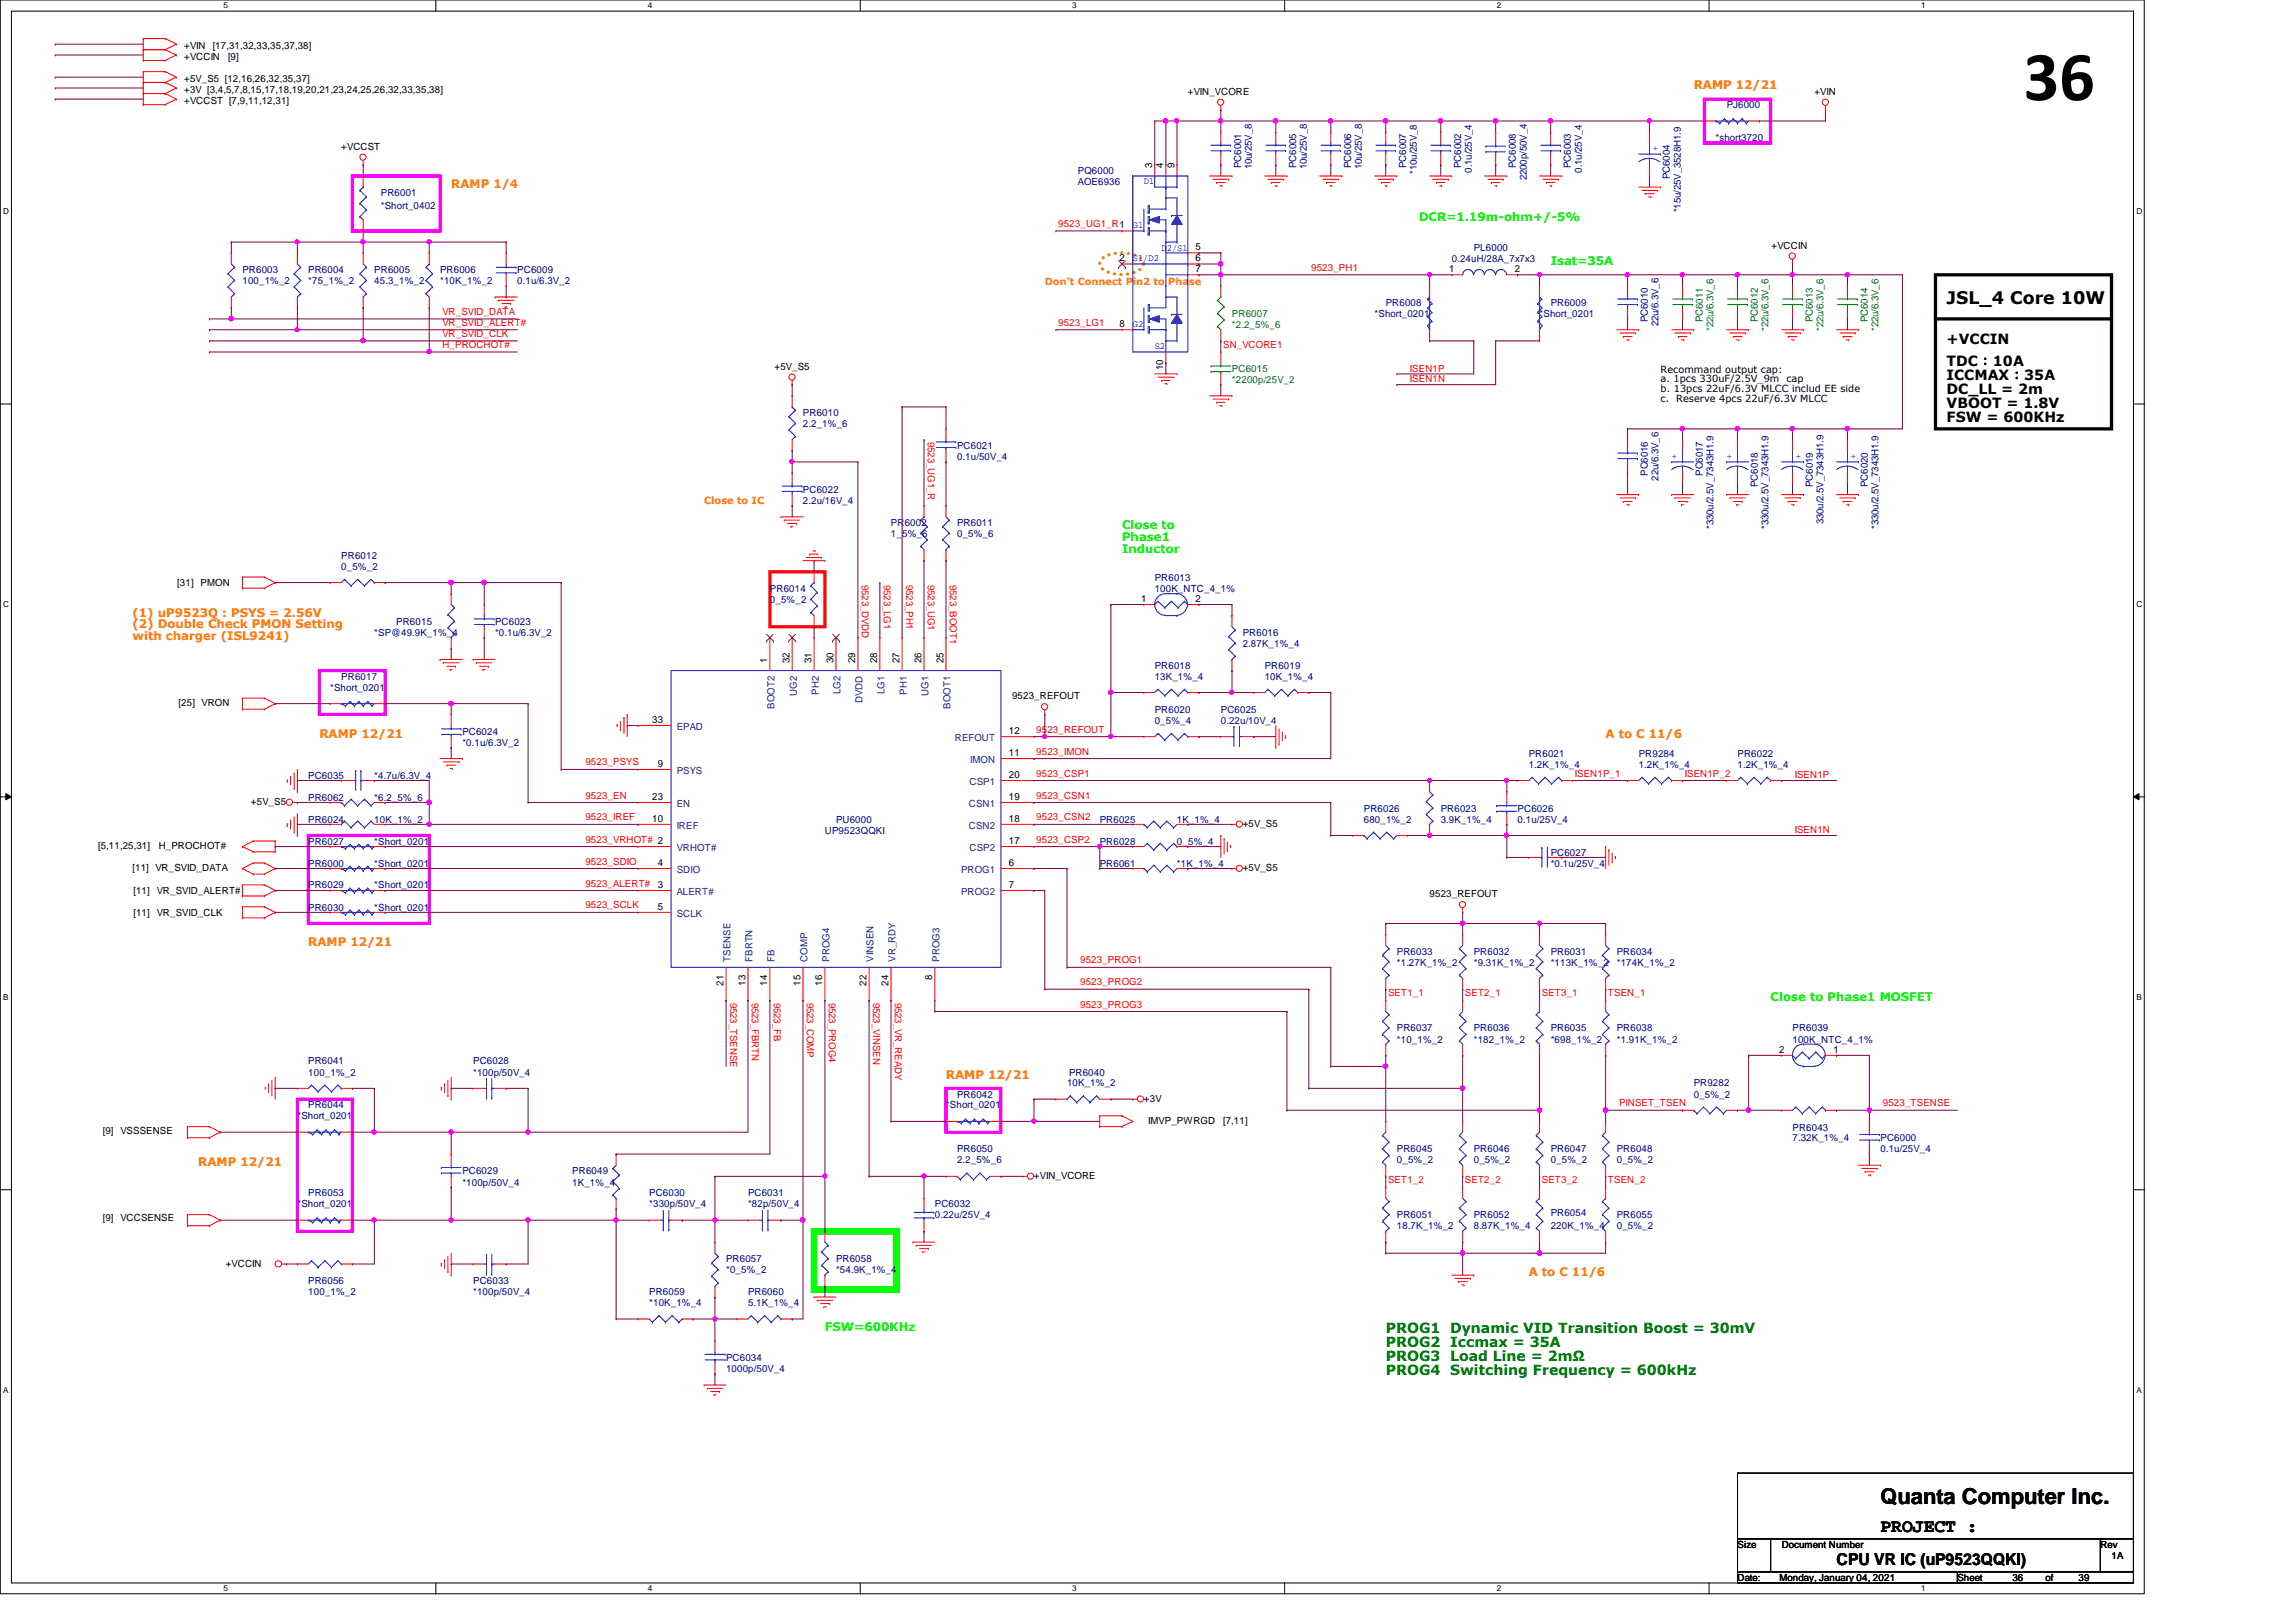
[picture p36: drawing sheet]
<svg xmlns="http://www.w3.org/2000/svg" width="297mm" height="210mm" viewBox="0 0 297 210" stroke-linecap="round" stroke-linejoin="round" font-family="sans-serif">
<defs><g id="words">
<text font-size="9.1" x="261.8" y="13">36</text>
<text font-size="2.8" x="243.3" y="194.6">Quanta Computer Inc.</text>
<text font-size="2.4" x="243.3" y="198.2">PROJECT :</text>
<text font-size="2.2" x="251.8" y="39.3">JSL_4 Core 10W</text>
<text font-size="2.1" x="237.6" y="202.6">CPU VR IC (uP9523QQKI)</text>
<g font-size="1.8">
<text x="251.8" y="47.4">TDC：10A</text>
<text x="251.8" y="44.5">+VCCIN</text>
<text x="251.8" y="49.2">ICCMAX：35A</text>
<text x="251.8" y="51">DC_LL = 2m</text>
<text x="251.8" y="52.8">VBOOT = 1.8V</text>
<text x="251.8" y="54.7">FSW = 600KHz</text>
</g>
<g font-size="1.8" fill="#008000">
<text x="179.3" y="172.5">PROG1 Dynamic VID Transition Boost = 30mV</text>
<text x="179.3" y="174.3">PROG2 Iccmax = 35A</text>
<text x="179.3" y="176.1">PROG3 Load Line = 2mΩ</text>
<text x="179.3" y="178">PROG4 Switching Frequency = 600kHz</text>
</g>
<g font-size="1.5" fill="#ff8000">
<text x="219.1" y="11.6">RAMP 12/21</text>
<text x="58.4" y="24.3">RAMP 1/4</text>
<text x="17.1" y="79.8">(1) uP9523Q : PSYS = 2.56V</text>
<text x="17.1" y="81.3">(2) Double Check PMON Setting</text>
<text x="17.1" y="82.8">with charger (ISL9241)</text>
<text x="41.3" y="95.5">RAMP 12/21</text>
<text x="207.7" y="95.5">A to C 11/6</text>
<text x="39.9" y="122.5">RAMP 12/21</text>
<text x="122.4" y="139.6">RAMP 12/21</text>
<text x="25.7" y="150.9">RAMP 12/21</text>
<text x="197.8" y="165.1">A to C 11/6</text>
</g>
<g font-size="1.5" fill="#0f0">
<text x="183.6" y="28.6">DCR=1.19m-ohm+/-5%</text>
<text x="200.6" y="34.3">Isat=35A</text>
<text x="145.2" y="68.5">Close to</text>
<text x="145.2" y="70">Phase1</text>
<text x="145.2" y="71.5">Inductor</text>
<text x="229.1" y="129.6">Close to Phase1 MOSFET</text>
<text x="106.7" y="172.3">FSW=600KHz</text>
</g>
<g font-size="1.3">
<text x="23.8" y="7.7">+VCCIN</text>
<text x="23.8" y="6.3">+VIN</text>
<text x="23.8" y="10.6">+5V_S5 [12,16,26,32,35,37]</text>
<text x="27.5" y="6.3">[17,31,32,33,35,37,38]</text>
<text x="29.5" y="7.7">[9]</text>
<text x="23.8" y="12">+3V [3,4,5,7,8,15,17,18,19,20,21,23,24,25,26,32,33,35,38]</text>
<text x="23.8" y="13.4">+VCCST [7,9,11,12,31]</text>
<text x="153.7" y="12.3">+VIN_VCORE</text>
<text x="234.7" y="12.3">+VIN</text>
<text x="44.2" y="19.4">+VCCST</text>
<text x="149.1" y="21.8" transform="rotate(-90 149.1 21.8)">3</text>
<text x="150.5" y="21.8" transform="rotate(-90 150.5 21.8)">4</text>
<text x="151.9" y="21.8" transform="rotate(-90 151.9 21.8)">9</text>
<text x="144.8" y="33.8">2</text>
<text x="154.7" y="33.8">6</text>
<text x="154.7" y="32.4">5</text>
<text x="154.7" y="35.2">7</text>
<text x="187.5" y="35.2">1</text>
<text x="196" y="35.2">2</text>
<text x="229.2" y="32.2">+VCCIN</text>
<text x="100.2" y="47.8">+5V_S5</text>
<text x="144.8" y="42.3">8</text>
<text x="150.5" y="47.9" transform="rotate(-90 150.5 47.9)">10</text>
<text x="214.8" y="48.2">Recommand output cap:</text>
<text x="214.8" y="49.5">a. 1pcs 330uF/2.5V_9m</text>
<text x="214.8" y="50.8">b. 13pcs 22uF/6.3V MLCC includ EE side</text>
<text x="214.8" y="52">c.</text>
<text x="216.9" y="52">Reserve 4pcs 22uF/6.3V MLCC</text>
<text x="231.1" y="49.5">cap</text>
<text x="22.9" y="75.9">[31] PMON</text>
<text x="147.7" y="77.9">1</text>
<text x="154.7" y="77.9">2</text>
<text x="99.3" y="85.8" transform="rotate(-90 99.3 85.8)">1</text>
<text x="102.1" y="85.8" transform="rotate(-90 102.1 85.8)">32</text>
<text x="105" y="85.8" transform="rotate(-90 105 85.8)">31</text>
<text x="107.8" y="85.8" transform="rotate(-90 107.8 85.8)">30</text>
<text x="110.7" y="85.8" transform="rotate(-90 110.7 85.8)">29</text>
<text x="113.5" y="85.8" transform="rotate(-90 113.5 85.8)">28</text>
<text x="116.4" y="85.8" transform="rotate(-90 116.4 85.8)">27</text>
<text x="119.2" y="85.8" transform="rotate(-90 119.2 85.8)">26</text>
<text x="122" y="85.8" transform="rotate(-90 122 85.8)">25</text>
<text x="23.1" y="91.4">[25] VRON</text>
<text x="84.4" y="93.6">33</text>
<text x="130.5" y="95">12</text>
<text x="130.9" y="90.5">9523_REFOUT</text>
<text x="85.1" y="99.2">9</text>
<text x="130.5" y="100.7">20</text>
<text x="130.5" y="97.8">11</text>
<text x="32.5" y="104.2">+5V_S5</text>
<text x="84.4" y="103.5">23</text>
<text x="84.4" y="106.3">10</text>
<text x="130.5" y="106.3">18</text>
<text x="130.5" y="103.5">19</text>
<text x="160.8" y="107">+5V_S5</text>
<text x="12.7" y="109.9">[5,11,25,31]</text>
<text x="17.1" y="112.7">[11] VR_SVID_DATA</text>
<text x="20.5" y="109.9">H_PROCHOT#</text>
<text x="85.1" y="112.1">4</text>
<text x="130.5" y="109.2">17</text>
<text x="130.5" y="112.1">6</text>
<text x="160.8" y="112.7">+5V_S5</text>
<text x="17.3" y="118.5">[11] VR_SVID_CLK</text>
<text x="17.3" y="115.7">[11] VR_SVID_ALERT#</text>
<text x="85.1" y="114.9">3</text>
<text x="85.1" y="117.7">5</text>
<text x="130.5" y="114.9">7</text>
<text x="185" y="116.1">9523_REFOUT</text>
<text x="93.6" y="127.6" transform="rotate(-90 93.6 127.6)">21</text>
<text x="96.4" y="127.6" transform="rotate(-90 96.4 127.6)">13</text>
<text x="99.3" y="127.6" transform="rotate(-90 99.3 127.6)">14</text>
<text x="103.5" y="127.6" transform="rotate(-90 103.5 127.6)">15</text>
<text x="106.4" y="127.6" transform="rotate(-90 106.4 127.6)">16</text>
<text x="112.1" y="127.6" transform="rotate(-90 112.1 127.6)">22</text>
<text x="114.9" y="127.6" transform="rotate(-90 114.9 127.6)">24</text>
<text x="120.6" y="126.9" transform="rotate(-90 120.6 126.9)">8</text>
<text x="230.2" y="136.2">2</text>
<text x="237.2" y="136.2">1</text>
<text x="148" y="142.6">+3V</text>
<text x="13.3" y="146.7">[9] VSSSENSE</text>
<text x="148.5" y="145.4">IMVP_PWRGD</text>
<text x="158.2" y="145.4">[7,11]</text>
<text x="133.8" y="152.5">+VIN_VCORE</text>
<text x="13.3" y="158.1">[9] VCCSENSE</text>
<text x="29.2" y="163.9">+VCCIN</text>
<text x="224.8" y="200.3">Size</text>
<text x="230.5" y="200.3">Document Number</text>
<text x="271.7" y="200.3">Rev</text>
<text x="273.2" y="201.8">1A</text>
<text x="224.8" y="204.6">Date:</text>
<text x="230.2" y="204.6">Monday, January 04, 2021</text>
<text x="253.2" y="204.6">Sheet</text>
<text x="260.3" y="204.6">36</text>
<text x="264.6" y="204.6">of</text>
<text x="268.9" y="204.6">39</text>
</g>
<g font-size="1.3" fill="#000080">
<text x="223.4" y="14">PJ6000</text>
<text x="139.4" y="22.5">PQ6000</text>
<text x="139.4" y="24">AOE6936</text>
<text x="160.6" y="21.8" transform="rotate(-90 160.6 21.8)">PC6001</text>
<text x="162" y="21.9" transform="rotate(-90 162 21.9)">10u/25V_8</text>
<text x="167.7" y="21.8" transform="rotate(-90 167.7 21.8)">PC6005</text>
<text x="169.1" y="21.9" transform="rotate(-90 169.1 21.9)">10u/25V_8</text>
<text x="174.8" y="21.8" transform="rotate(-90 174.8 21.8)">PC6006</text>
<text x="176.2" y="21.9" transform="rotate(-90 176.2 21.9)">10u/25V_8</text>
<text x="181.9" y="21.8" transform="rotate(-90 181.9 21.8)">PC6007</text>
<text x="183.3" y="22.5" transform="rotate(-90 183.3 22.5)">*10u/25V_8</text>
<text x="189" y="21.8" transform="rotate(-90 189 21.8)">PC6002</text>
<text x="190.4" y="22.4" transform="rotate(-90 190.4 22.4)">0.1u/25V_4</text>
<text x="196.1" y="21.8" transform="rotate(-90 196.1 21.8)">PC6008</text>
<text x="197.5" y="23.3" transform="rotate(-90 197.5 23.3)">2200p/50V_4</text>
<text x="203.2" y="21.8" transform="rotate(-90 203.2 21.8)">PC6003</text>
<text x="204.6" y="22.4" transform="rotate(-90 204.6 22.4)">0.1u/25V_4</text>
<text x="216" y="23.2" transform="rotate(-90 216 23.2)">PC6004</text>
<text x="222" y="18.3">*short3720</text>
<text x="49.3" y="25.4">PR6001</text>
<text x="49.3" y="27.1">*Short_0402</text>
<text x="217.5" y="27.5" transform="rotate(-90 217.5 27.5)">*15u/25V_3528H1.9</text>
<text x="31.4" y="35.3">PR6003</text>
<text x="39.9" y="35.3">PR6004</text>
<text x="48.4" y="35.3">PR6005</text>
<text x="56.9" y="35.3">PR6006</text>
<text x="66.9" y="35.3">PC6009</text>
<text x="187.8" y="33.9">0.24uH/28A_7x7x3</text>
<text x="190.7" y="32.5">PL6000</text>
<text x="31.4" y="36.7">100_1%_2</text>
<text x="39.9" y="36.7">*75_1%_2</text>
<text x="48.4" y="36.7">45.3_1%_2</text>
<text x="56.9" y="36.7">*10K_1%_2</text>
<text x="66.9" y="36.7">0.1u/6.3V_2</text>
<text x="177.8" y="41">*Short_0201</text>
<text x="179.3" y="39.6">PR6008</text>
<text x="199.2" y="41">*Short_0201</text>
<text x="200.6" y="39.6">PR6009</text>
<text x="213.2" y="41.7" transform="rotate(-90 213.2 41.7)">PC6010</text>
<text x="214.6" y="42.2" transform="rotate(-90 214.6 42.2)">22u/6.3V_6</text>
<text x="103.9" y="53.8">PR6010</text>
<text x="103.9" y="55.2">2.2_1%_6</text>
<text x="123.8" y="58.1">PC6021</text>
<text x="123.8" y="59.5">0.1u/50V_4</text>
<text x="103.9" y="63.8">PC6022</text>
<text x="103.9" y="65.2">2.2u/16V_4</text>
<text x="213.2" y="61.6" transform="rotate(-90 213.2 61.6)">PC6016</text>
<text x="214.6" y="62.2" transform="rotate(-90 214.6 62.2)">22u/6.3V_6</text>
<text x="220.3" y="61.6" transform="rotate(-90 220.3 61.6)">PC6017</text>
<text x="227.4" y="63" transform="rotate(-90 227.4 63)">PC6018</text>
<text x="234.5" y="63" transform="rotate(-90 234.5 63)">PC6019</text>
<text x="241.6" y="63" transform="rotate(-90 241.6 63)">PC6020</text>
<text x="115.3" y="68.1">PR6002</text>
<text x="115.3" y="69.5">1_5%_6</text>
<text x="123.8" y="68.1">PR6011</text>
<text x="123.8" y="69.5">0_5%_6</text>
<text x="221.7" y="68.5" transform="rotate(-90 221.7 68.5)">*330u/2.5V_7343H1.9</text>
<text x="228.8" y="68.5" transform="rotate(-90 228.8 68.5)">*330u/2.5V_7343H1.9</text>
<text x="235.9" y="67.9" transform="rotate(-90 235.9 67.9)">330u/2.5V_7343H1.9</text>
<text x="243" y="68.5" transform="rotate(-90 243 68.5)">*330u/2.5V_7343H1.9</text>
<text x="44.2" y="72.3">PR6012</text>
<text x="44.2" y="73.7">0_5%_2</text>
<text x="99.6" y="76.6">PR6014</text>
<text x="149.4" y="75.2">PR6013</text>
<text x="149.4" y="76.6">100K_NTC_4_1%</text>
<text x="48.4" y="82.3">*SP@49.9K_1%_4</text>
<text x="51.3" y="80.9">PR6015</text>
<text x="64" y="80.9">PC6023</text>
<text x="64" y="82.3">*0.1u/6.3V_2</text>
<text x="99.6" y="78">0_5%_2</text>
<text x="160.8" y="82.3">PR6016</text>
<text x="160.8" y="83.7">2.87K_1%_4</text>
<text x="42.7" y="89.4">*Short_0201</text>
<text x="44.2" y="88">PR6017</text>
<text x="149.4" y="86.5">PR6018</text>
<text x="149.4" y="88">13K_1%_4</text>
<text x="163.6" y="86.5">PR6019</text>
<text x="163.6" y="88">10K_1%_4</text>
<text x="59.8" y="95.1">PC6024</text>
<text x="149.4" y="92.2">PR6020</text>
<text x="149.4" y="93.6">0_5%_4</text>
<text x="157.9" y="92.2">PC6025</text>
<text x="157.9" y="93.6">0.22u/10V_4</text>
<text x="39.9" y="100.8">PC6035</text>
<text x="48.4" y="100.8">*4.7u/6.3V_4</text>
<text x="59.8" y="96.5">*0.1u/6.3V_2</text>
<text x="197.8" y="97.9">PR6021</text>
<text x="197.8" y="99.4">1.2K_1%_4</text>
<text x="212" y="97.9">PR9284</text>
<text x="212" y="99.4">1.2K_1%_4</text>
<text x="224.8" y="97.9">PR6022</text>
<text x="224.8" y="99.4">1.2K_1%_4</text>
<text x="39.9" y="106.5">PR6024</text>
<text x="39.9" y="103.6">PR6062</text>
<text x="48.4" y="106.5">10K_1%_2</text>
<text x="48.4" y="103.6">*6.2_5%_6</text>
<text x="106.7" y="107.9">UP9523QQKI</text>
<text x="108.2" y="106.5">PU6000</text>
<text x="142.3" y="106.5">PR6025</text>
<text x="152.3" y="106.5">1K_1%_4</text>
<text x="176.4" y="105">PR6026</text>
<text x="176.4" y="106.5">680_1%_2</text>
<text x="186.4" y="105">PR6023</text>
<text x="186.4" y="106.5">3.9K_1%_4</text>
<text x="196.3" y="105">PC6026</text>
<text x="196.3" y="106.5">0.1u/25V_4</text>
<text x="39.9" y="109.3">PR6027</text>
<text x="39.9" y="112.1">PR6000</text>
<text x="48.4" y="109.3">*Short_0201</text>
<text x="48.4" y="112.1">*Short_0201</text>
<text x="142.3" y="112.1">PR6061</text>
<text x="142.3" y="109.3">PR6028</text>
<text x="152.3" y="112.1">*1K_1%_4</text>
<text x="152.3" y="109.3">0_5%_4</text>
<text x="200.6" y="110.7">PC6027</text>
<text x="200.6" y="112.1">*0.1u/25V_4</text>
<text x="39.9" y="117.9">PR6030</text>
<text x="39.9" y="115">PR6029</text>
<text x="48.4" y="117.9">*Short_0201</text>
<text x="48.4" y="115">*Short_0201</text>
<text x="180.7" y="123.5">PR6033</text>
<text x="180.7" y="125">*1.27K_1%_2</text>
<text x="190.7" y="123.5">PR6032</text>
<text x="190.7" y="125">*9.31K_1%_2</text>
<text x="200.6" y="123.5">PR6031</text>
<text x="200.6" y="125">*113K_1%_2</text>
<text x="209.2" y="123.5">PR6034</text>
<text x="209.2" y="125">*174K_1%_2</text>
<text x="39.9" y="137.8">PR6041</text>
<text x="61.2" y="137.8">PC6028</text>
<text x="180.7" y="133.5">PR6037</text>
<text x="180.7" y="134.9">*10_1%_2</text>
<text x="190.7" y="133.5">PR6036</text>
<text x="190.7" y="134.9">*182_1%_2</text>
<text x="200.6" y="133.5">PR6035</text>
<text x="200.6" y="134.9">*698_1%_2</text>
<text x="209.2" y="133.5">PR6038</text>
<text x="209.2" y="134.9">*1.91K_1%_2</text>
<text x="231.9" y="133.5">PR6039</text>
<text x="231.9" y="134.9">100K_NTC_4_1%</text>
<text x="39.9" y="143.4">PR6044</text>
<text x="39.9" y="139.2">100_1%_2</text>
<text x="61.2" y="139.2">*100p/50V_4</text>
<text x="122.4" y="143.4">*Short_0201</text>
<text x="123.8" y="142">PR6042</text>
<text x="138" y="140.6">10K_1%_2</text>
<text x="138.3" y="139.2">PR6040</text>
<text x="219.1" y="140.6">PR9282</text>
<text x="219.1" y="142">0_5%_2</text>
<text x="38.5" y="144.9">*Short_0201</text>
<text x="123.8" y="149.1">PR6050</text>
<text x="180.7" y="149.1">PR6045</text>
<text x="190.7" y="149.1">PR6046</text>
<text x="200.6" y="149.1">PR6047</text>
<text x="209.2" y="149.1">PR6048</text>
<text x="231.9" y="146.3">PR6043</text>
<text x="231.9" y="147.7">7.32K_1%_4</text>
<text x="243.3" y="147.7">PC6000</text>
<text x="243.3" y="149.1">0.1u/25V_4</text>
<text x="39.9" y="154.8">PR6053</text>
<text x="59.8" y="152">PC6029</text>
<text x="59.8" y="153.4">*100p/50V_4</text>
<text x="74" y="152">PR6049</text>
<text x="74" y="153.4">1K_1%_4</text>
<text x="84" y="154.8">PC6030</text>
<text x="96.8" y="154.8">PC6031</text>
<text x="123.8" y="150.5">2.2_5%_6</text>
<text x="180.7" y="150.5">0_5%_2</text>
<text x="190.7" y="150.5">0_5%_2</text>
<text x="200.6" y="150.5">0_5%_2</text>
<text x="209.2" y="150.5">0_5%_2</text>
<text x="38.5" y="156.3">*Short_0201</text>
<text x="84" y="156.3">*330p/50V_4</text>
<text x="96.8" y="156.3">*82p/50V_4</text>
<text x="120.9" y="156.3">PC6032</text>
<text x="120.9" y="157.6">0.22u/25V_4</text>
<text x="180.7" y="157.6">PR6051</text>
<text x="180.7" y="159.1">18.7K_1%_2</text>
<text x="190.7" y="157.6">PR6052</text>
<text x="190.7" y="159.1">8.87K_1%_4</text>
<text x="200.6" y="157.4">PR6054</text>
<text x="200.6" y="159.1">220K_1%_4</text>
<text x="209.2" y="157.6">PR6055</text>
<text x="209.2" y="159.1">0_5%_2</text>
<text x="39.9" y="166.2">PR6056</text>
<text x="39.9" y="167.6">100_1%_2</text>
<text x="61.2" y="166.2">PC6033</text>
<text x="61.2" y="167.6">*100p/50V_4</text>
<text x="84" y="167.6">PR6059</text>
<text x="93.9" y="163.4">PR6057</text>
<text x="93.9" y="164.8">*0_5%_2</text>
<text x="96.8" y="167.6">PR6060</text>
<text x="108.2" y="163.4">PR6058</text>
<text x="108.2" y="164.8">*54.9K_1%_4</text>
<text x="84" y="169">*10K_1%_4</text>
<text x="96.8" y="169">5.1K_1%_4</text>
<text x="93.9" y="176.1">PC6034</text>
<text x="93.9" y="177.6">1000p/50V_4</text>
</g>
<g font-size="1.3" fill="#00f">
<text x="148" y="23.8">D1</text>
<text x="213.8" y="19.6">+</text>
<text x="146.6" y="29.5">G1</text>
<text x="146.6" y="33.8">S1/D2</text>
<text x="150.3" y="32.5">D2/S1</text>
<text x="146.6" y="42.3">G2</text>
<text x="149.4" y="45.2">S2</text>
<text x="216.3" y="59.4">+</text>
<text x="223.4" y="59.4">+</text>
<text x="232.3" y="59.4">+</text>
<text x="239.4" y="59.4">+</text>
</g>
<g font-size="1.3" fill="#f00">
<text x="136.9" y="29.4">9523_UG1_R1</text>
<text x="169.6" y="35.1">9523_PH1</text>
<text x="57.2" y="40.8">VR_SVID_DATA</text>
<text x="57.2" y="42.2">VR_SVID_ALERT#</text>
<text x="57.2" y="43.6">VR_SVID_CLK</text>
<text x="57.2" y="45">H_PROCHOT#</text>
<text x="136.9" y="42.2">9523_LG1</text>
<text x="158.2" y="45">SN_VCORE1</text>
<text x="182.4" y="48.1">ISEN1P</text>
<text x="182.4" y="49.5">ISEN1N</text>
<text x="120.1" y="57.2" transform="rotate(90 120.1 57.2)">9523_UG1_R</text>
<text x="111.5" y="75.7" transform="rotate(90 111.5 75.7)">9523_DVDD</text>
<text x="114.3" y="75.7" transform="rotate(90 114.3 75.7)">9523_LG1</text>
<text x="117.2" y="75.7" transform="rotate(90 117.2 75.7)">9523_PH1</text>
<text x="120.1" y="75.7" transform="rotate(90 120.1 75.7)">9523_UG1</text>
<text x="122.9" y="75.7" transform="rotate(90 122.9 75.7)">9523_BOOT1</text>
<text x="134.1" y="94.8">9523_REFOUT</text>
<text x="75.7" y="99.1">9523_PSYS</text>
<text x="134.1" y="97.7">9523_IMON</text>
<text x="134.1" y="100.5">9523_CSP1</text>
<text x="203.7" y="100.5">ISEN1P_1</text>
<text x="218" y="100.5">ISEN1P_2</text>
<text x="232.2" y="100.7">ISEN1P</text>
<text x="75.7" y="103.3">9523_EN</text>
<text x="75.7" y="106.2">9523_IREF</text>
<text x="134.1" y="106.2">9523_CSN2</text>
<text x="134.1" y="103.3">9523_CSN1</text>
<text x="232.2" y="107.8">ISEN1N</text>
<text x="75.7" y="111.9">9523_SDIO</text>
<text x="75.7" y="109.1">9523_VRHOT# 2</text>
<text x="134.1" y="109.1">9523_CSP2</text>
<text x="75.7" y="117.6">9523_SCLK</text>
<text x="75.7" y="114.7">9523_ALERT#</text>
<text x="139.7" y="124.7">9523_PROG1</text>
<text x="94.4" y="129.8" transform="rotate(90 94.4 129.8)">9523_TSENSE</text>
<text x="97.3" y="129.8" transform="rotate(90 97.3 129.8)">9523_FBRTN</text>
<text x="100.1" y="129.8" transform="rotate(90 100.1 129.8)">9523_FB</text>
<text x="104.4" y="129.8" transform="rotate(90 104.4 129.8)">9523_COMP</text>
<text x="107.2" y="129.8" transform="rotate(90 107.2 129.8)">9523_PROG4</text>
<text x="112.9" y="129.8" transform="rotate(90 112.9 129.8)">9523_VINSEN</text>
<text x="115.8" y="129.8" transform="rotate(90 115.8 129.8)">9523_VR_READY</text>
<text x="139.7" y="130.4">9523_PROG3</text>
<text x="139.7" y="127.5">9523_PROG2</text>
<text x="179.6" y="128.9">SET1_1</text>
<text x="189.5" y="128.9">SET2_1</text>
<text x="199.5" y="128.9">SET3_1</text>
<text x="208" y="128.9">TSEN_1</text>
<text x="209.5" y="143.2">PINSET_TSEN</text>
<text x="243.6" y="143.2">9523_TSENSE</text>
<text x="179.6" y="153.1">SET1_2</text>
<text x="189.5" y="153.1">SET2_2</text>
<text x="199.5" y="153.1">SET3_2</text>
<text x="208" y="153.1">TSEN_2</text>
</g>
<g font-size="1.3" fill="#ff8000">
<text x="135.2" y="36.8">Don't Connect Pin2 to Phase</text>
<text x="91.1" y="65.3">Close to IC</text>
</g>
<g font-size="1.3" fill="#008000">
<text x="159.4" y="41">PR6007</text>
<text x="220.3" y="41.7" transform="rotate(-90 220.3 41.7)">PC6011</text>
<text x="227.4" y="41.7" transform="rotate(-90 227.4 41.7)">PC6012</text>
<text x="234.5" y="41.7" transform="rotate(-90 234.5 41.7)">PC6013</text>
<text x="241.6" y="41.7" transform="rotate(-90 241.6 41.7)">PC6014</text>
<text x="159.4" y="42.5">*2.2_5%_6</text>
<text x="221.7" y="42.8" transform="rotate(-90 221.7 42.8)">*22u/6.3V_6</text>
<text x="228.8" y="42.8" transform="rotate(-90 228.8 42.8)">*22u/6.3V_6</text>
<text x="235.9" y="42.8" transform="rotate(-90 235.9 42.8)">*22u/6.3V_6</text>
<text x="243" y="42.8" transform="rotate(-90 243 42.8)">*22u/6.3V_6</text>
<text x="159.4" y="48.1">PC6015</text>
<text x="159.4" y="49.6">*2200p/25V_2</text>
</g>
<g font-size="1.3" fill="#004080">
<text x="105.9" y="89.9" transform="rotate(-90 105.9 89.9)">PH2</text>
<text x="108.8" y="89.8" transform="rotate(-90 108.8 89.8)">LG2</text>
<text x="114.4" y="89.8" transform="rotate(-90 114.4 89.8)">LG1</text>
<text x="117.3" y="89.9" transform="rotate(-90 117.3 89.9)">PH1</text>
<text x="87.5" y="94.5">EPAD</text>
<text x="100.2" y="91.7" transform="rotate(-90 100.2 91.7)">BOOT2</text>
<text x="103.1" y="90" transform="rotate(-90 103.1 90)">UG2</text>
<text x="111.6" y="91" transform="rotate(-90 111.6 91)">DVDD</text>
<text x="120.1" y="90" transform="rotate(-90 120.1 90)">UG1</text>
<text x="123" y="91.7" transform="rotate(-90 123 91.7)">BOOT1</text>
<text x="123.5" y="95.9">REFOUT</text>
<text x="87.5" y="100.2">PSYS</text>
<text x="125.4" y="101.6">CSP1</text>
<text x="125.5" y="98.8">IMON</text>
<text x="87.5" y="104.4">EN</text>
<text x="87.5" y="107.3">IREF</text>
<text x="125.3" y="107.3">CSN2</text>
<text x="125.3" y="104.4">CSN1</text>
<text x="87.5" y="110.2">VRHOT#</text>
<text x="87.5" y="113">SDIO</text>
<text x="124.3" y="113">PROG1</text>
<text x="125.4" y="110.2">CSP2</text>
<text x="87.5" y="115.8">ALERT#</text>
<text x="87.5" y="118.7">SCLK</text>
<text x="124.3" y="115.8">PROG2</text>
<text x="94.5" y="124.5" transform="rotate(-90 94.5 124.5)">TSENSE</text>
<text x="97.4" y="124.5" transform="rotate(-90 97.4 124.5)">FBRTN</text>
<text x="100.2" y="124.5" transform="rotate(-90 100.2 124.5)">FB</text>
<text x="104.5" y="124.5" transform="rotate(-90 104.5 124.5)">COMP</text>
<text x="107.3" y="124.5" transform="rotate(-90 107.3 124.5)">PROG4</text>
<text x="113" y="124.5" transform="rotate(-90 113 124.5)">VINSEN</text>
<text x="115.9" y="124.5" transform="rotate(-90 115.9 124.5)">VR_RDY</text>
<text x="121.5" y="124.5" transform="rotate(-90 121.5 124.5)">PROG3</text>
</g>
<g font-size="1.1">
<text x="28.9" y="1.1">5</text>
<text x="83.8" y="1.1">4</text>
<text x="138.7" y="1.1">3</text>
<text x="193.6" y="1.1">2</text>
<text x="248.5" y="1.1">1</text>
<text x=".4" y="27.7">D</text>
<text x="276.4" y="27.7">D</text>
<text x=".4" y="78.6">C</text>
<text x="276.4" y="78.6">C</text>
<text x=".4" y="129.4">B</text>
<text x="276.4" y="129.4">B</text>
<text x=".4" y="180.3">A</text>
<text x="276.4" y="180.3">A</text>
<text x="28.9" y="205.9">5</text>
<text x="83.8" y="205.9">4</text>
<text x="138.7" y="205.9">3</text>
<text x="193.6" y="205.9">2</text>
<text x="248.5" y="205.9">1</text>
</g>
</g></defs>
<path d="M0 0h277.4v206.2h-277.4zM1.5 1.4h274.5v203.5h-274.5z" fill="none" stroke="#000" stroke-width=".13"/>
<g fill="#fff">
<path d="M28.9 .2h.6v1.1h-.6z"/>
<path d="M28.9 205h.6v1.2h-.6z"/>
</g>
<path d="M56.4 0v1.4M56.4 204.9v1.4" fill="none" stroke="#000" stroke-width=".13"/>
<g fill="#fff">
<path d="M83.8 .2h.6v1.1h-.6z"/>
<path d="M83.8 205h.6v1.2h-.6z"/>
</g>
<path d="M111.3 0v1.4M111.3 204.9v1.4" fill="none" stroke="#000" stroke-width=".13"/>
<g fill="#fff">
<path d="M138.7 .2h.6v1.1h-.6z"/>
<path d="M138.7 205h.6v1.2h-.6z"/>
</g>
<path d="M166.2 0v1.4M166.2 204.9v1.4" fill="none" stroke="#000" stroke-width=".13"/>
<g fill="#fff">
<path d="M193.6 .2h.6v1.1h-.6z"/>
<path d="M193.6 205h.6v1.2h-.6z"/>
</g>
<path d="M221.1 0v1.4M221.1 204.9v1.4" fill="none" stroke="#000" stroke-width=".13"/>
<g fill="#fff">
<path d="M248.5 .2h.6v1.1h-.6z"/>
<path d="M248.5 205h.6v1.2h-.6z"/>
<path d="M.4 26.8h.7v1.2h-.7z"/>
<path d="M276.4 26.8h.7v1.2h-.7z"/>
<path d="M.4 77.7h.7v1.1h-.7z"/>
<path d="M276.4 77.7h.7v1.1h-.7z"/>
</g>
<path d="M0 52.3h1.5M276 52.3h1.4" fill="none" stroke="#000" stroke-width=".13"/>
<g fill="#fff">
<path d="M.4 128.5h.7v1.2h-.7z"/>
<path d="M276.4 128.5h.7v1.2h-.7z"/>
</g>
<path d="M0 103.1h1.5M.8 102.7l.7 .4-.7 .4zM276 103.1l.7-.4v.8zM276 103.1h1.4" fill="none" stroke="#000" stroke-width=".13"/>
<path d="M.8 102.7l.7 .4-.7 .4zM276 103.1l.7-.4v.8z" fill="#000"/>
<g fill="#fff">
<path d="M.4 179.4h.7v1.1h-.7z"/>
<path d="M276.4 179.4h.6v1.1h-.6z"/>
</g>
<path d="M0 154h1.5M276 154h1.4M224.8 190.6h51.2v8.5h-51.2zM224.8 199.1h4.3v4.3h-4.3zM229.1 199.1h42.6v4.3h-42.6zM271.7 199.1h4.3v4.3h-4.3zM224.8 203.4h28.4v1.5h-28.4zM253.2 203.4h22.8v1.5h-22.8z" fill="none" stroke="#000" stroke-width=".13"/>
<path d="M142.7 33.4a4.8 4.8 0 0 1 4.9 0 .84 .84 0 0 1 0 1.4 4.7 4.7 0 0 1-4.9 0 .86 .86 0 0 1 0-1.4z" fill="none" stroke="#ff8000" stroke-width=".42" stroke-dasharray="0 .8"/>
<path d="M250.4 35.6h22.8v19.9h-22.8zM250.4 41.3h22.8" fill="none" stroke="#000" stroke-width=".42"/>
<circle cx="250.4" cy="41.3" r=".21" fill="#000"/>
<path d="M99.6 74h7.1v7.1h-7.1z" fill="none" stroke="#f00" stroke-width=".42"/>
<path d="M105.3 159.3h10.7v7.6h-10.7z" fill="none" stroke="#0f0" stroke-width=".85"/>
<path d="M220.5 12.8h8.6v5.7h-8.6zM45.6 22.8h11.3v7.1h-11.3zM41.3 86.8h8.5v5.7h-8.5zM39.9 108.1h15.6v11.4h-15.6zM38.5 142.2h7.1v17.1h-7.1zM122.4 140.8h7.1v5.7h-7.1z" fill="none" stroke="#f0f" stroke-width=".42"/>
<g fill="none" stroke="#f00" stroke-width=".13">
<path d="M18.5 7.8h.1M18.5 6.4h.1M18.5 5h.1M18.5 10.7h.1M18.5 9.3h.1M18.5 12.1h.1M18.5 13.5h.1M18.5 6.4h2.9M18.5 7.8h2.9M18.5 5v2.8M18.5 9.3v4.2M18.5 5h2.9"/>
<path d="M18.5 9.3h2.9M18.5 10.7h2.9M18.5 12.1h2.9M18.5 13.5h2.9M21.4 6.4h.1M21.4 7.8h.1M21.4 5h.1M21.4 9.3h.1M21.4 10.7h.1M21.4 12.1h.1M21.4 13.5h.1M21.4 6.4l1.4 .7"/>
<path d="M21.4 5l1.4 .7M21.4 9.3l1.4 .7M21.4 10.7l1.4 .7M21.4 12.1l1.4 .7M22.8 7.1h.1M22.8 5.7h.1M22.8 10h.1M22.8 11.4h.1M22.8 12.8h.1M22.8 7.1l-1.4 .7M22.8 5.7l-1.4 .7M22.8 10l-1.4 .7"/>
<path d="M22.8 11.4l-1.4 .7M22.8 12.8l-1.4 .7M157.9 14.2h.1M157.9 13.7v.5M172.2 17.1h.1M172.2 17.1v1.4M172.2 19.9v1.4M179.3 17.1h.1M179.3 17.1v1.4M179.3 19.9v1.4M186.4 17.1h.1M186.4 17.1v1.4"/>
<path d="M186.4 19.9v1.4M236.2 14.2h.1M236.2 13.7v.5M29.9 32.7h.1M29.9 39.8h.1M29.9 32.7v1.5M29.9 38.4v1.4M47 21.3h.1M47 20.8v.5M64 38.4h.1M64 38.4h2.9M64.5 38.9h.1"/>
<path d="M64.5 38.9h2M64.9 39.3h1.1M65.4 39.7h.1M65.4 39.7h.2M66 39.3h.1M156.5 22.8h2.9M156.9 23.2h2.1M157.4 23.6h.1M157.4 23.6h1.1M157.8 24h.3M157.9 37h.1M157.9 37v1.4"/>
<path d="M158.1 24h.1M159 23.2h.1M159.4 22.8h.1M163.6 22.8h2.9M164 23.2h2.1M164.5 23.6h.1M164.5 23.6h1.1M164.9 24h.3M165.2 24h.1M166.1 23.2h.1M166.5 22.8h.1M170.7 22.8h2.9"/>
<path d="M171.2 23.2h2M171.6 23.6h.1M171.6 23.6h1.1M172 24h.3M172.2 21.3h.1M172.3 24h.1M173.2 23.2h.1M173.6 22.8h.1M177.8 22.8h2.9M178.3 23.2h2M178.7 23.6h.1M178.7 23.6h1.1"/>
<path d="M179.2 24h.2M179.3 21.3h.1M179.4 24h.1M180.3 23.2h.1M180.7 22.8h.1M185 22.8h2.8M185.4 23.2h2M185.8 23.6h.1M185.8 23.6h1.1M186.3 24h.2M186.4 21.3h.1M186.5 24h.1"/>
<path d="M187.4 23.2h.1M187.8 22.8h.1M192.1 22.8h2.8M192.5 23.2h2M193 23.6h.1M193 23.6h1.1M193.4 24h.2M193.6 24h.1M194.5 23.2h.1M194.9 22.8h.1M199.2 22.8h2.9M199.6 23.2h2"/>
<path d="M200.1 23.6h.1M200.1 23.6h1.1M200.5 24h.2M200.7 24h.1M201.6 23.2h.1M202.1 22.8h.1M212 24.2h2.8M212.4 24.6h2M212.8 25.1h.1M212.8 25.1h1.2M213.3 25.5h.3M213.6 25.5h.1"/>
<path d="M214.4 24.6h.1M214.8 24.2h.1M217.7 37h.1M217.7 37v1.4M217.7 39.8v1.5M231.9 34.2h.1M231.9 37h.1M231.9 33.6v.6M231.9 37v1.4M231.9 39.8v1.5M239 37h.1M239 37v1.4"/>
<path d="M239 39.8v1.5M102.5 49.8h.1M102.5 49.2v.6M122.4 55.5h.1M122.4 59.8h.1M122.4 55.5v1.4M122.4 58.3v1.5M149.4 48.4h2.9M149.8 48.8h2M150.3 49.2h.1M150.3 49.2h1.1M150.7 49.7h.3"/>
<path d="M151 49.7h.1M151.8 48.8h.1M152.3 48.4h.1M156.5 51.2h2.9M156.9 51.6h2.1M157.4 52.1h.1M157.4 52.1h1.1M157.8 52.5h.3M157.9 44.1h.1M157.9 42.7v1.4M158.1 52.5h.1M159 51.6h.1"/>
<path d="M159.4 51.2h.1M209.2 42.7h2.8M209.6 43.1h2M210 43.6h.1M210 43.6h1.2M210.4 44h.3M210.7 44h.1M211.6 43.1h.1M212 42.7h.1M216.3 42.7h2.8M216.7 43.1h2M217.1 43.6h.1"/>
<path d="M217.1 43.6h1.2M217.5 44h.3M217.7 56.9h.1M217.7 41.3h.1M217.7 56.9v1.4M217.8 44h.1M218.7 43.1h.1M219.1 42.7h.1M223.4 42.7h2.8M223.8 43.1h2M224.2 43.6h.1M224.2 43.6h1.2"/>
<path d="M224.7 44h.3M224.8 56.9h.1M224.8 56.9v1.4M225 44h.1M225.8 43.1h.1M226.2 42.7h.1M230.5 42.7h2.8M230.9 43.1h2M231.3 43.6h.1M231.3 43.6h1.2M231.8 44h.3M231.9 41.3h.1"/>
<path d="M232.1 44h.1M232.9 43.1h.1M233.3 42.7h.1M237.6 42.7h2.8M238 43.1h2M238.5 43.6h.1M238.5 43.6h1.1M238.9 44h.3M239 41.3h.1M239.2 44h.1M240 43.1h.1M240.4 42.7h.1"/>
<path d="M31.4 76.1h.1M31.4 74.7h.1M31.4 76.1h2.8M31.4 74.7v1.4M31.4 74.7h2.8M34.2 76.1h.1M34.2 74.7h.1M34.2 74.7l1.4 .7M35.6 75.4h.1M35.6 75.4l-1.4 .7M101 66.9h.1M101 66.9h2.9"/>
<path d="M101.5 67.3h.1M101.5 67.3h2M101.9 67.7h1.1M102.3 68.2h.1M102.3 68.2h.3M102.5 61.2h.1M102.5 65.4h.1M102.5 61.2v1.4M102.5 64v1.4M103 67.7h.1M103.9 72.6h2.8M104.3 72.1h2"/>
<path d="M104.7 71.7h.1M104.7 71.7h1.2M105.2 71.3h.2M105.3 74h.1M105.3 74v1.4M105.3 79.7v1.4M105.4 71.3h.1M106.3 72.1h.1M106.7 72.6h.1M209.2 64h2.8M209.6 64.4h2M210 64.9h.1"/>
<path d="M210 64.9h1.2M210.4 65.3h.3M210.7 65.3h.1M211.6 64.4h.1M212 64h.1M216.3 64h.1M216.3 64h2.8M216.7 64.4h.1M216.7 64.4h2M217.1 64.9h1.2M217.5 65.3h.1M217.5 65.3h.3"/>
<path d="M217.7 62.6h.1M217.7 61.2v1.4M218.3 64.9h.1M223.4 64h.1M223.4 64h2.8M223.8 64.4h.1M223.8 64.4h2M224.2 64.9h1.2M224.7 65.3h.1M224.7 65.3h.3M224.8 62.6h.1M224.8 61.2v1.4"/>
<path d="M225.4 64.9h.1M230.5 64h2.8M230.9 64.4h2M231.3 64.9h.1M231.3 64.9h1.2M231.8 65.3h.3M232.1 65.3h.1M232.9 64.4h.1M233.3 64h.1M237.6 64h2.8M238 64.4h2M238.5 64.9h.1"/>
<path d="M238.5 64.9h1.1M238.9 65.3h.3M239.2 65.3h.1M240 64.4h.1M240.4 64h.1M31.4 90.3h.1M31.4 91.8h.1M31.4 90.3v1.5M31.4 91.8h2.8M31.4 90.3h2.8M34.2 91.8h.1M34.2 90.3h.1"/>
<path d="M34.2 90.3l1.4 .8M35.6 91.1h.1M35.6 91.1l-1.4 .7M38.1 100v2M38.5 99.6v2.8M56.9 85.3h.1M56.9 85.3h2.9M56.9 98.2h2.9M57.4 85.8h.1M57.4 85.8h2M57.4 98.6h2M57.8 99h.1"/>
<path d="M57.8 86.2h1.1M57.8 99h1.1M58.2 86.7h.1M58.2 86.7h.3M58.2 99.4h.3M58.5 99.4h.1M58.9 86.2h.1M59.4 98.6h.1M59.8 98.2h.1M61.2 85.3h.1M61.2 85.3h2.8M61.6 85.8h.1"/>
<path d="M61.6 85.8h2M62.1 86.2h1.1M62.5 86.7h.1M62.5 86.7h.3M63.2 86.2h.1M79.8 93.8h.1M79.8 93.8v.2M80.3 94.4h.1M80.3 93.3v1.1M80.7 92.9h.1M80.7 92.9v2M81.1 92.5h.1"/>
<path d="M81.1 92.5v2.8M82.5 93.9h.1M82.5 99.6h.1M82.5 93.9h4.3M82.5 99.6h4.3M99.6 82.5h.1M99.6 82.5v4.3M102.5 82.5h.1M102.5 82.5v4.3M105.3 82.5h.1M105.3 81.1h.1M105.3 82.5v4.3"/>
<path d="M108.2 82.5h.1M108.2 82.5v4.3M111 82.5h.1M111 82.5v4.3M113.8 82.5h.1M113.8 82.5v4.3M116.7 82.5h.1M116.7 82.5v4.3M119.5 82.5h.1M119.5 82.5v4.3M122.4 82.5h.1M122.4 82.5v4.3"/>
<path d="M129.5 98.2h4.3M129.5 95.3h4.3M133.8 95.3h.1M133.8 98.2h.1M135.2 92.5h.1M135.2 91.9v.6M148 95.3h.1M148 95.3h1.4M153.7 95.3h1.4M155.1 95.3h.1M162.2 89.6h.1M162.2 89.6h1.4"/>
<path d="M165.1 96.7h.1M165.1 93.9v2.8M165.5 96.3h.1M165.5 94.3v2M165.9 94.7h.1M165.9 94.7v1.2M166.3 95.5h.1M166.3 95.2v.3M167.9 89.6h1.4M169.3 89.6h.1M31.4 118.8h.1M31.4 117.3h.1"/>
<path d="M31.4 112.4h.1M31.4 109.6h.1M31.4 116h.1M31.4 114.5h.1M31.4 114.5v1.5M31.4 117.3v1.5M31.4 118.8h2.8M31.4 117.3h2.8M31.4 112.4l1.4 .7M31.4 109.6l1.4 .6M31.4 116h2.8M31.4 114.5h2.8"/>
<path d="M32.8 111.7h.1M32.8 113.1h.1M32.8 110.2h.1M32.8 108.8h.1M32.8 111.7h1.4M32.8 111.7l-1.4 .7M32.8 113.1h1.4M32.8 110.2h2.8M32.8 108.8h2.8M32.8 108.8l-1.4 .8M34.2 118.8h.1M34.2 117.3h.1"/>
<path d="M34.2 111.7h.1M34.2 113.1h.1M34.2 116h.1M34.2 114.5h.1M34.2 117.3l1.4 .8M34.2 111.7l1.4 .7M34.2 114.5l1.4 .7M35.6 118.1h.1M35.6 112.4h.1M35.6 110.2h.1M35.6 108.8h.1M35.6 115.2h.1"/>
<path d="M35.6 118.1l-1.4 .7M35.6 112.4l-1.4 .7M35.6 108.8v1.4M35.6 115.2l-1.4 .8M37.2 106.8h.1M37.2 101.1h.1M37.2 100.9v.2M37.2 106.6v.2M37.6 106.1h.1M37.6 100.5h.1M37.6 100.5v1.1M37.6 106.1v1.2"/>
<path d="M37.9 103.8h.6M38.1 107.7h.1M38.1 102h.1M38.1 105.7v2M38.5 108.1h.1M38.5 103.8h.1M38.5 102.4h.1M38.5 105.3v2.8M42.7 109.6h.1M42.7 106.7h.1M42.7 118.1h.1M42.7 106.7h1.5"/>
<path d="M42.7 109.6h1.5M42.7 118.1h1.5M44.2 101h.1M44.2 101h1.4M47 101h1.4M48.4 101h.1M48.4 106.7h1.4M48.4 109.6h1.4M48.4 118.1h1.4M49.8 109.6h.1M49.8 106.7h.1M49.8 118.1h.1"/>
<path d="M82.5 103.8h.1M82.5 106.7h.1M82.5 109.6h.1M82.5 115.2h.1M82.5 112.4h.1M82.5 118.1h.1M82.5 106.7h4.3M82.5 112.4h4.3M82.5 103.8h4.3M82.5 109.6h4.3M82.5 115.2h4.3M82.5 118.1h4.3"/>
<path d="M129.5 106.7h4.3M129.5 112.4h4.3M129.5 103.8h4.3M129.5 109.6h4.3M129.5 115.2h4.3M129.5 101h4.3M133.8 109.6h.1M133.8 106.7h.1M133.8 103.8h.1M133.8 101h.1M133.8 112.4h.1M133.8 115.2h.1"/>
<path d="M146.6 106.7h.1M146.6 106.7h1.4M152.3 106.7h1.4M153.7 106.7h.1M157.9 108.1h.1M157.9 108.1v2.9M158.4 108.5h.1M158.4 108.5v2M158.8 110.1h.1M158.8 109v1.1M159.2 109.4h.1M159.2 109.4v.3"/>
<path d="M159.4 106.7h.1M159.4 112.4h.1M159.4 106.7h.5M159.4 112.4h.5M189.2 118.1h.1M189.2 117.5v.6M196.3 101h.1M196.3 101h1.5M202.1 101h1.4M203.5 101h.1M207.7 109.6h.1M207.7 109.6v2.8"/>
<path d="M208.1 110h.1M208.1 110v2M208.6 111.5h.1M208.6 110.4v1.1M209 110.8h.1M209 110.8v.3M210.6 101h.1M210.6 101h1.4M216.3 101h1.4M217.7 101h.1M35.2 139.8v2M35.6 139.4v2.8"/>
<path d="M58 139.8v2M58.4 139.4v2.8M93.9 129.5h.1M93.9 125.2v4.3M96.8 129.5h.1M96.8 125.2v4.3M99.6 129.5h.1M99.6 125.2v4.3M103.9 129.5h.1M103.9 125.2v4.3M106.7 129.5h.1M106.7 125.2v4.3"/>
<path d="M112.4 129.5h.1M112.4 125.2v4.3M115.3 129.5h.1M115.3 125.2v4.3M120.9 129.5h.1M120.9 125.2v4.3M199.2 136.6h.1M199.2 129.5h.1M199.2 129.5v1.4M199.2 135.1v1.5M230.5 136.6h.1M230.5 136.6h1.4"/>
<path d="M236.2 136.6h1.4M237.6 136.6h.1M24.3 157.2h.1M24.3 158.6h.1M24.3 145.8h.1M24.3 147.2h.1M24.3 145.8h2.8M24.3 157.2h2.8M24.3 145.8v1.4M24.3 157.2v1.4M24.3 158.6h2.8M24.3 147.2h2.8"/>
<path d="M27.1 157.2h.1M27.1 158.6h.1M27.1 145.8h.1M27.1 147.2h.1M27.1 157.2l1.4 .7M27.1 145.8l1.4 .7M28.5 157.9h.1M28.5 146.5h.1M28.5 157.9l-1.4 .7M28.5 146.5l-1.4 .7M34.3 140.7v.3M34.8 140.3v1.1"/>
<path d="M57.1 141h.1M57.1 140.7v.3M57.5 140.3h.1M57.5 140.3v1.1M58 141.8h.1M58.4 142.2h.1M96.8 157.9h.1M96.8 157.9h1.4M99.6 157.9h1.4M101 157.9h.1M106.7 159.3h.1M106.7 159.3v1.4"/>
<path d="M122.4 145.1h.1M122.4 152.2h.1M122.4 152.2h1.4M122.4 145.1h1.4M128.1 152.2h1.4M128.1 145.1h1.4M129.5 145.1h.1M129.5 152.2h.1M132.3 152.2h.1M132.3 152.2h.6M136.6 142.2h.1M136.6 142.2h1.4"/>
<path d="M142.3 145.8h.1M142.3 144.4h.1M142.3 145.8h2.9M142.3 144.4v1.4M142.3 144.4h2.9M142.3 142.2h1.4M143.7 142.2h.1M145.2 145.8h.1M145.2 144.4h.1M145.2 144.4l1.4 .7M146.6 145.1h.1M146.6 142.2h.1"/>
<path d="M146.6 145.1l-1.4 .7M146.6 142.2h.5M179.3 153.6h.1M179.3 153.6v1.5M179.3 159.3v1.4M189.2 153.6h.1M189.2 153.6v1.5M189.2 159.3v1.4M199.2 153.6h.1M199.2 153.6v1.5M199.2 159.3v1.4M207.7 145.1h.1"/>
<path d="M207.7 152.2h.1M207.7 145.1v1.4M207.7 150.8v1.4M217.7 143.7h.1M217.7 143.7h1.4M223.4 143.7h1.4M224.8 143.7h.1M230.5 143.7h.1M230.5 143.7h1.4M236.2 143.7h1.4M237.6 143.7h.1M240.4 150.8h2.9"/>
<path d="M240.9 151.2h2M241.3 151.6h.1M241.3 151.6h1.1M241.7 152.1h.3M242 152.1h.1M242.9 151.2h.1M243.3 150.8h.1M36.5 163.6h.5M37 163.6h.1M57.1 163.7h.1M57.1 163.4v.3M57.5 163h.1"/>
<path d="M57.5 163v1.2M58 164.6h.1M58 162.6v2M58.4 165h.1M58.4 162.2v2.8M91.1 179.2h.1M91.1 179.2h2.8M91.5 179.7h.1M91.5 179.7h2M95.4 170.7h.1M95.4 170.7h1.4M101 170.7h1.5"/>
<path d="M102.5 170.7h.1M105.3 167.9h.1M105.3 167.9h2.9M105.7 168.3h.1M105.7 168.3h2M106.2 168.7h1.1M106.6 169.1h.1M106.6 169.1h.3M106.7 166.5h.1M106.7 165v1.5M107.3 168.7h.1M118.1 160.7h.1"/>
<path d="M118.1 160.7h2.8M118.5 161.2h.1M118.5 161.2h2M119 161.6h1.1M119.4 162h.1M119.4 162h.3M120.1 161.6h.1M179.3 160.7h.1M187.8 165h2.9M188.3 165.4h1.9M188.7 165.9h.1M188.7 165.9h1.1"/>
<path d="M189.1 166.3h.3M189.2 160.7h.1M189.4 166.3h.1M190.2 165.4h.1M190.7 165h.1M199.2 160.7h.1M91.9 180.1h1.2M92.4 180.5h.1M92.4 180.5h.3M93.1 180.1h.1"/>
<circle cx="157.9" cy="13.2" r=".4"/>
<circle cx="236.2" cy="13.2" r=".4"/>
<circle cx="47" cy="20.3" r=".4"/>
<circle cx="231.9" cy="33.1" r=".4"/>
<circle cx="102.5" cy="48.8" r=".4"/>
<circle cx="135.1" cy="91.5" r=".4"/>
<circle cx="37.4" cy="103.8" r=".4"/>
<circle cx="160.3" cy="106.7" r=".4"/>
<circle cx="160.3" cy="112.4" r=".4"/>
<circle cx="189.2" cy="117.1" r=".4"/>
<circle cx="133.3" cy="152.2" r=".4"/>
<circle cx="147.5" cy="142.2" r=".4"/>
<circle cx="36" cy="163.5" r=".42"/>
</g>
<g fill="none" stroke="#00f" stroke-width=".13">
<path d="M170.9 19.5h2.5M170.9 18.8h2.5M172.2 18.8h.1M172.2 19.5h.1M172.2 18.5v.3M172.2 19.5v.4M173.4 19.5h.1M173.4 18.8h.1M178 19.5h2.5M178 18.8h2.5M179.3 18.8h.1M179.3 19.5h.1"/>
<path d="M179.3 18.5v.3M179.3 19.5v.4M180.5 19.5h.1M180.5 18.8h.1M185.1 19.5h2.6M185.1 18.8h2.6M186.4 18.8h.1M186.4 19.5h.1M186.4 18.5v.3M186.4 19.5v.4M187.7 19.5h.1M187.7 18.8h.1"/>
<path d="M29.5 35.4h.1M29.5 37.1h.1M29.5 35.4l.8 .9M29.5 37.1l.8 .9M29.9 38.4h.1M29.9 34.2l.4 .4M30.3 34.6h.1M30.3 36.3h.1M30.3 38h.1M30.3 34.6l-.8 .8M30.3 36.3l-.8 .8M30.3 38l-.4 .4"/>
<path d="M121.1 57.9h2.6M121.1 57.2h2.6M122.4 57.2h.1M122.4 57.9h.1M122.4 56.9v.3M122.4 57.9v.4M123.7 57.9h.1M123.7 57.2h.1M216.3 59.8h.1M216.3 59.8h2.8M217.7 59.8h.1M217.7 58.3v1.5"/>
<path d="M223.4 59.8h.1M223.4 59.8h2.8M224.8 59.8h.1M224.8 58.3v1.5M101.2 63.6h2.6M101.2 62.9h2.6M102.5 62.9h.1M102.5 63.6h.1M102.5 62.6v.3M102.5 63.6v.4M103.8 63.6h.1M103.8 62.9h.1"/>
<path d="M104.9 79.2h.1M104.9 77.6h.1M104.9 75.8h.1M104.9 79.2l.4 .5M104.9 77.6l.8 .8M104.9 75.8l.8 .9M105.3 75.4h.1M105.3 75.4l-.4 .4M105.7 78.4h.1M105.7 76.7h.1M105.7 78.4l-.8 .8M105.7 76.7l-.8 .9"/>
<path d="M217.7 61.2h.1M217.7 60.3h-.1a2.15 2.15 0 0 0-1.3 .4M217.7 60.3a2.28 2.28 0 0 1 1.3 .5M217.7 60.3v.9M224.8 61.2h.1M224.8 60.3h-.1a2.15 2.15 0 0 0-1.3 .4M224.8 60.3a2.28 2.28 0 0 1 1.3 .5M224.8 60.3v.9M46 99.7h.1M46 99.7v2.6M46.7 99.7h.1M46.7 99.7v2.6"/>
<path d="M86.8 86.8h42.7v38.4h-42.7zM149.8 94.9h.1M149.8 94.9l-.4 .4M149.8 94.9l.9 .9M150.7 95.8h.1M151.5 94.9h.1M151.5 94.9l-.8 .9M151.5 94.9l.9 .9M152.4 95.8h.1M153.2 94.9h.1M153.2 94.9l-.8 .9M153.2 94.9l.5 .4"/>
<path d="M153.7 95.3h.1M164 89.2h.1M164 89.2l-.4 .4M164 89.2l.9 .8M164.9 90h.1M165.8 89.2h.1M165.8 89.2l-.9 .8M165.8 89.2l.8 .8M166.6 90h.1M167.5 89.2h.1M167.5 89.2l-.9 .8M167.5 89.2l.4 .4"/>
<path d="M167.9 89.6h.1M44.2 109.6h.1M44.2 106.7h.1M44.2 118.1h.1M44.2 109.6h4.2l-.3 .2M44.2 109.6l.5 .2M44.2 118.1h4.2l-.3 .3M44.2 118.1l.5 .3M44.6 106.3h.1M44.6 106.3l.8 .8M44.6 106.3l-.4 .4M44.7 109.8h.1"/>
<path d="M44.7 118.4h.1M45.3 109.3h.1M45.3 117.8h.1M45.3 109.3l.5 .5M45.3 109.3l-.6 .5M45.3 117.8l.3 .3M45.3 117.8l-.6 .6M45.4 107.1h.1M45.6 109.6h.1M45.6 118.1h.1M45.6 101h.4M45.6 118.1l.2 .3"/>
<path d="M45.8 109.8h.1M45.8 118.4h.1M46 101h.1M46.3 106.3h.1M46.3 106.3l.9 .8M46.3 106.3l-.9 .8M46.4 109.3h.1M46.4 117.8h.1M46.4 109.3l.6 .5M46.4 109.3l-.6 .5M46.4 117.8l.6 .6M46.4 117.8l-.6 .6"/>
<path d="M46.7 101h.1M46.7 101h.3M47 109.8h.1M47 118.4h.1M47.2 107.1h.1M47.6 109.3h.1M47.6 117.8h.1M47.6 109.3l.5 .5M47.6 109.3l-.6 .5M47.6 117.8l.5 .6M47.6 117.8l-.6 .6M48 106.3h.1"/>
<path d="M48 106.3l.4 .4M48 106.3l-.8 .8M48.1 109.8h.1M48.1 118.4h.1M148 106.7h.1M148 106.7l.4 .4M148.4 107.1h.1M149.3 106.3h.1M149.3 106.3l.8 .8M149.3 106.3l-.9 .8M150.1 107.1h.1M151 106.3h.1"/>
<path d="M151 106.3l.8 .8M151 106.3l-.9 .8M151.8 107.1h.1M152.3 106.7l-.5 .4M198.2 100.6h.1M198.2 100.6l-.4 .4M198.2 100.6l.8 .8M199 101.4h.1M199.9 100.6h.1M199.9 100.6l-.9 .8M199.9 100.6l.8 .8M200.7 101.4h.1"/>
<path d="M201.6 100.6h.1M201.6 100.6l-.9 .8M201.6 100.6l.5 .4M202.1 101h.1M212.4 100.6h.1M212.4 100.6l-.4 .4M212.4 100.6l.9 .8M213.3 101.4h.1M214.1 100.6h.1M214.1 100.6l-.8 .8M214.1 100.6l.9 .8M215 101.4h.1"/>
<path d="M215.9 100.6h.1M215.9 100.6l-.9 .8M215.9 100.6l.4 .4M216.3 101h.1M198.8 134.7h.1M198.8 133h.1M198.8 131.3h.1M198.8 134.7l.4 .4M198.8 133l.8 .9M198.8 131.3l.8 .9M199.2 130.9h.1M199.2 130.9l-.4 .4"/>
<path d="M199.6 133.9h.1M199.6 132.2h.1M199.6 133.9l-.8 .8M199.6 132.2l-.8 .8M231.9 136.6h.1M231.9 136.6a1.38 1.38 0 0 0 1.4 1.4M231.9 136.6l.4 .4M232.3 137h.1M233.2 136.1h.1M233.2 136.1l.9 .9M233.2 136.1l-.9 .9M233.3 135.1h1.4a1.42 1.42 0 0 1 1.4 1.4 1.42 1.42 0 0 1-1.4 1.5"/>
<path d="M233.3 138h.1M233.3 135.1a1.39 1.39 0 0 0-1.4 1.5M233.3 135.1h.1M233.3 138h1.4M234.1 137h.1M234.9 136.1h.1M234.9 136.1l.9 .9M234.9 136.1l-.8 .9M235.8 137h.1M236.2 136.6l-.4 .4M98.2 157.9h.4M98.6 159.2h.1"/>
<path d="M98.6 157.9h.1M98.6 156.6v2.6M99.4 157.9h.1M99.4 159.2h.1M99.4 157.9h.2M99.4 156.6v2.6M123.8 145.1h.1M123.8 152.2h.1M123.8 145.1h4.3l-.3 .3M123.8 145.1l.6 .3M123.8 152.2l.4 .5M124.2 152.7h.1"/>
<path d="M124.4 145.4h.1M124.9 144.8h.1M124.9 144.8l.3 .3M124.9 144.8l-.5 .6M125.1 151.8h.1M125.1 151.8l.8 .9M125.1 151.8l-.9 .9M125.2 145.1h.1M125.2 145.1l.3 .3M125.5 145.4h.1M125.9 152.7h.1M126.1 144.8h.1"/>
<path d="M126.1 144.8l.6 .6M126.1 144.8l-.6 .6M126.7 145.4h.1M126.8 151.8h.1M126.8 151.8l.8 .9M126.8 151.8l-.9 .9M127.2 144.8h.1M127.2 144.8l.6 .6M127.2 144.8l-.5 .6M127.6 152.7h.1M127.8 145.4h.1M128.1 152.2l-.5 .5"/>
<path d="M138 142.2h.1M138.5 141.8h.1M138.5 141.8l.8 .9M138.5 141.8l-.5 .4M139.3 142.7h.1M140.2 141.8h.1M140.2 141.8l.8 .9M140.2 141.8l-.9 .9M141 142.7h.1M141.9 141.8h.1M141.9 141.8l.4 .4M141.9 141.8l-.9 .9"/>
<path d="M178.9 156.3h.1M178.9 158h.1M178.9 156.3l.8 .9M178.9 158l.8 .9M179.3 159.3h.1M179.3 155.1l.4 .4M179.7 155.5h.1M179.7 157.2h.1M179.7 158.9h.1M179.7 155.5l-.8 .8M179.7 157.2l-.8 .8M179.7 158.9l-.4 .4"/>
<path d="M188.8 156.3h.1M188.8 158h.1M188.8 156.3l.8 .9M188.8 158l.8 .9M189.2 159.3h.1M189.2 155.1l.4 .4M189.6 155.5h.1M189.6 157.2h.1M189.6 158.9h.1M189.6 155.5l-.8 .8M189.6 157.2l-.8 .8M189.6 158.9l-.4 .4"/>
<path d="M198.8 158.9h.1M198.8 157.2h.1M198.8 155.5h.1M198.8 158.9l.4 .4M198.8 157.2l.8 .8M198.8 155.5l.8 .8M199.2 155.1h.1M199.2 155.1l-.4 .4M199.6 158h.1M199.6 156.3h.1M199.6 158l-.8 .9M199.6 156.3l-.8 .9"/>
<path d="M207.3 146.9h.1M207.3 148.7h.1M207.3 150.4h.1M207.3 146.9l.8 .9M207.3 148.7l.8 .8M207.3 150.4l.4 .4M207.7 150.8h.1M207.7 146.5l-.4 .4M208.1 147.8h.1M208.1 149.5h.1M208.1 147.8l-.8 .9M208.1 149.5l-.8 .9"/>
<path d="M219.1 143.7h.1M219.1 143.7l.4 .4M219.5 144.1h.1M220.4 143.3h.1M220.4 143.3l.8 .8M220.4 143.3l-.9 .8M221.2 144.1h.1M222.1 143.3h.1M222.1 143.3l.9 .8M222.1 143.3l-.9 .8M223 144.1h.1M223.4 143.7l-.4 .4"/>
<path d="M232.3 143.3h.1M232.3 143.3l-.4 .4M232.3 143.3l.9 .8M233.2 144.1h.1M234.1 143.3h.1M234.1 143.3l-.9 .8M234.1 143.3l.8 .8M234.9 144.1h.1M235.8 143.3h.1M235.8 143.3l-.9 .8M235.8 143.3l.4 .4M236.2 143.7h.1"/>
<path d="M97.2 170.3h.1M97.2 170.3l-.4 .4M97.2 170.3l.8 .8M98 171.1h.1M98.9 170.3h.1M98.9 170.3l-.9 .8M98.9 170.3l.9 .8M99.8 171.1h.1M100.6 170.3h.1M100.6 170.3l-.8 .8M100.6 170.3l.4 .4M101 170.7h.1"/>
<path d="M106.3 162h.1M106.3 163.7h.1M106.3 162l.8 .9M106.3 163.7l.8 .9M106.7 165h.1M106.7 160.7l.4 .5M107.1 161.2h.1M107.1 162.9h.1M107.1 164.6h.1M107.1 161.2l-.8 .8M107.1 162.9l-.8 .8M107.1 164.6l-.4 .4"/>
</g>
<path d="M99.1 83h.1M99.2 82.1l.9 .9M100 82.1l-.9 .9M100.1 83h.1M102 83h.1M102.1 82.1l.9 .9M102.9 82.1l-.9 .9M103 83h.1M107.7 83h.1M107.7 82.1l.9 .9M108.6 82.1l-.9 .9M108.6 83h.1" fill="none" stroke="#804000" stroke-width=".13"/>
<g fill="none" stroke="#008000" stroke-width=".13">
<path d="M157.5 38.9h.1M157.5 38.9l.9 .8M157.9 38.4h.1M157.9 38.4l-.4 .5M158.4 39.7h.1M158.4 39.7l-.9 .9M216.4 39.4h2.5M216.4 38.7h2.5M217.7 38.7h.1M217.7 39.4h.1M217.7 38.4v.3M217.7 39.4v.4"/>
<path d="M218.9 39.4h.1M218.9 38.7h.1M230.6 39.4h2.6M230.6 38.7h2.6M231.9 38.7h.1M231.9 39.4h.1M231.9 38.4v.3M231.9 39.4v.4M233.2 39.4h.1M233.2 38.7h.1M237.7 39.4h2.6M237.7 38.7h2.6"/>
<path d="M239 38.7h.1M239 39.4h.1M239 38.4v.3M239 39.4v.4M240.3 39.4h.1M240.3 38.7h.1M157.5 42.2h.1M157.5 40.6h.1M157.5 42.2l.4 .5M157.5 40.6l.9 .8M158.4 41.4h.1M158.4 41.4l-.9 .8"/>
</g>
<path d="M148.7 28.4l1.3-.4v.9z" fill="#00f"/>
<g fill="none" stroke="#00f" stroke-width=".13">
<path d="M146.6 29.9h.1M146.6 29.9h1.4M148 29.9h.1M148 27.1v2.8M148.5 27.5h.1M148.5 28.9h.1M148.5 30.3h.1M148.5 27.5h.2M148.5 28.9h.2M148.5 30.3h.2M148.7 28.4l1.3-.4v.9zM148.7 26.6h.1"/>
<path d="M148.7 27.5h.1M148.7 28h.1M148.7 28.9h.1M148.7 29.5h.1M148.7 30.3h.1M148.7 27.1h.1M148.7 26.6h-.2v.9M148.7 28h-.2v.9M148.7 29.5h-.2v.8M148.7 29.9h2.1M148.7 26.6v.9M148.7 28v.9"/>
<path d="M148.7 29.5v.8M148.7 27.1h2.1M149.4 22.8h.1M149.4 28.4h.1M149.4 22.8v1.4h1.4M149.4 28.4h1.4v8.6M150.8 29.9h.1M150.8 27.1h.1M150.8 24.2h.1M150.8 24.2v2.9M152.3 27.9h.1M152.3 31.3h.1"/>
<path d="M152.3 25.6v2.3M152.3 29v2.3"/>
</g>
<path d="M152.3 27.9l.6 1.1h-1.4z" fill-rule="evenodd" fill="#00f"/>
<path d="M148.7 39.8h.1M148.7 39.8h2.1M150.8 31.3h.1M150.8 25.6h.1M150.8 31.3h1.5M150.8 25.6h1.5M151.5 27.9h.1M151.5 27.9h1.4M152.3 27.9l.6 1.1h-1.4z" fill="none" stroke="#00f" stroke-width=".13"/>
<path d="M146.6 34.2v-11.4M146.6 22.8h.1M146.6 22.8v11.4M146.6 34.2h.1M146.6 22.8h7.1M153.7 22.8h.1" fill="none" stroke="#00f" stroke-width=".13" stroke-dasharray="0 .3"/>
<path d="M148.7 41.3l1.3-.4v.8z" fill="#00f"/>
<path d="M148 39.8v2.9M148.5 39.4h.2v.9h-.2zM146.6 42.7h.1M146.6 42.7h1.4M148 42.7h.1M148.5 40.9h.2v.8h-.2zM148.5 42.2h.2v.9h-.2zM148.7 41.3l1.3-.4v.8zM148.7 42.7h2.1M149.4 41.3h.1M149.4 41.3h1.4v1.4M150.8 42.7h.1" fill="none" stroke="#00f" stroke-width=".13"/>
<path d="M152.3 40.7l.6 1.1h-1.4z" fill-rule="evenodd" fill="#00f"/>
<g fill="none" stroke="#00f" stroke-width=".13">
<path d="M156.7 19.5h2.5M156.7 18.8h2.5M157.9 18.8h.1M157.9 19.5h.1M157.9 18.5v.3M157.9 19.5v.4M159.2 19.5h.1M159.2 18.8h.1M163.8 19.5h2.5M163.8 18.8h2.5M165.1 18.8h.1M165.1 19.5h.1"/>
<path d="M165.1 18.5v.3M165.1 19.5v.4M166.3 19.5h.1M166.3 18.8h.1M192.2 18.9h.1M192.2 19.6h.1M192.2 18.9h2.6M192.2 19.6h2.6M193.5 19.6h.1M193.5 18.9h.1M193.5 18.5v.4M193.5 19.6v.3"/>
<path d="M199.3 19.5h2.6M199.3 18.8h2.6M200.6 18.8h.1M200.6 19.5h.1M200.6 18.5v.3M200.6 19.5v.4M201.9 19.5h.1M201.9 18.8h.1M212 19.9h2.8M213.4 19.9h.1M213.4 18.5v1.4M214.8 19.9h.1"/>
<path d="M222 15.7h.1M222 15.7h4.2l-.3 .3M222 15.7l.5 .3M222.5 16h.1M223.1 15.4h.1M223.1 15.4l.3 .3M223.1 15.4l-.6 .6M223.4 15.7h.1M223.4 15.7l.2 .3M223.6 16h.1M224.2 15.4h.1M224.2 15.4l.6 .6"/>
<path d="M224.2 15.4l-.6 .6M224.8 16h.1M225.4 15.4h.1M225.4 15.4l.5 .6M225.4 15.4l-.6 .6M225.9 16h.1M38.1 35.4h.1M38.1 37.1h.1M38.1 35.4l.8 .9M38.1 37.1l.8 .9M38.5 38.4h.1M38.5 34.2l.4 .4"/>
<path d="M38.9 34.6h.1M38.9 36.3h.1M38.9 38h.1M38.9 34.6l-.8 .8M38.9 36.3l-.8 .8M38.9 38l-.4 .4M46.6 28h.1M46.6 26.3h.1M46.6 24.6h.1M46.6 35.4h.1M46.6 37.1h.1M46.6 28l.4 .4"/>
<path d="M46.6 26.3l.8 .9M46.6 24.6l.8 .9M46.6 35.4l.8 .9M46.6 37.1l.8 .9M47 24.2h.1M47 38.4h.1M47 24.2l-.4 .4M47 34.2l.4 .4M47.4 27.2h.1M47.4 25.5h.1M47.4 34.6h.1M47.4 36.3h.1"/>
<path d="M47.4 38h.1M47.4 27.2l-.8 .8M47.4 25.5l-.8 .8M47.4 34.6l-.8 .8M47.4 36.3l-.8 .8M47.4 38l-.4 .4M55.1 38h.1M55.1 36.3h.1M55.1 34.6h.1M55.1 38l.4 .4M55.1 36.3l.9 .8M55.1 34.6l.9 .8"/>
<path d="M55.5 34.2h.1M55.5 34.2l-.4 .4M56 37.1h.1M56 35.4h.1M56 37.1l-.9 .9M56 35.4l-.9 .9M64.2 34.6h2.6M64.2 35.3h2.6M65.5 35.3h.1M65.5 34.6h.1M65.5 34.2v.4M65.5 35.3v.3"/>
<path d="M66.8 34.6h.1M66.8 35.3h.1M146.6 22.8h7.1v22.8h-7.1zM146.6 34.2h7.1M150.8 37h.1M150.8 38.4h.1M150.8 34.2h.1M150.8 24.3h.1M150.8 38.4h1.5v2.3M150.8 22.8v1.5M150.8 37v2.8M150.8 24.2h1.5"/>
<path d="M150.8 32.7h2.9M150.8 35.6h2.9M152.3 22.8h.1M152.3 24.2h.1M152.3 22.8v1.4M153.7 32.7h.1M153.7 34.2h.1M153.7 35.6h.1M184.7 38.7h.1M184.7 39.8h.1M184.7 38.7l.3-.3v4.3M184.7 38.7l.5 .6"/>
<path d="M184.7 39.8l.5 .6M185.2 39.3h.1M185.2 39.3l-.5 .5M189.2 35.6a.7 .7 0 0 1 .7-.7 .7 .7 0 0 1 .7 .7M190.7 35.6a.68 .68 0 0 1 .6-.7 .68 .68 0 0 1 .7 .7M192.1 35.6a.7 .7 0 0 1 .7-.7 .7 .7 0 0 1 .7 .7M193.5 35.6a.7 .7 0 0 1 .7-.7 .7 .7 0 0 1 .7 .7M198.9 39.3h.1M198.9 39.3l.6 .5M199.5 38.7h.1M199.5 39.8h.1M199.5 38.7l-.3-.3v4.3"/>
<path d="M199.5 38.7l-.6 .6M199.5 39.8l-.6 .6M209.3 39.4h2.5M209.3 38.7h2.5M210.6 38.7h.1M210.6 39.4h.1M210.6 38.4v.3M210.6 39.4v.4M211.8 39.4h.1M211.8 38.7h.1M213.4 21.3h.1M213.4 20.5a2.28 2.28 0 0 1 1.4 .5"/>
<path d="M213.4 20.5a2.14 2.14 0 0 0-1.4 .5M213.4 20.5v.8M102.1 55.6h.1M102.1 53.9h.1M102.1 53.9l.8 .9M102.1 55.6l.8 .9M102.5 52.7h.1M102.5 52.7l.4 .4M102.9 56.5h.1M102.9 54.8h.1M102.9 53.1h.1M102.9 56.5l-.4 .4"/>
<path d="M102.9 54.8l-.8 .8M102.9 53.1l-.8 .8M150.8 44.1h.1M150.8 42.7h.1M150.8 44.1h1.5M150.8 42.7v2.9M151.5 40.7h.1M151.5 40.7h1.4M152.3 40.7l.6 1.1h-1.4zM152.3 40.7h.1M152.3 44.1h.1M152.3 41.8v2.3"/>
<path d="M184.7 41h.1M184.7 42.1h.1M184.7 41l.3 .3M184.7 42.1l.3 .6M185 41.3h.1M185 42.7h.1M185 41.3l.2 .3M185.2 40.4h.1M185.2 41.6h.1M185.2 40.4l-.5 .6M185.2 41.6l-.5 .5M198.9 40.4h.1"/>
<path d="M198.9 41.6h.1M198.9 40.4l.6 .6M198.9 41.6l.6 .5M199.2 41.3h.1M199.2 42.7h.1M199.2 41.3l-.3 .3M199.5 41h.1M199.5 42.1h.1M199.5 41l-.3 .3M199.5 42.1l-.3 .6M209.3 59.4h2.5M209.3 58.6h2.5"/>
<path d="M210.6 58.6h.1M210.6 59.4h.1M210.6 58.3v.3M210.6 59.4v.4M211.8 59.4h.1M211.8 58.6h.1M230.5 59.8h2.8M231.9 59.8h.1M231.9 58.3v1.5M233.3 59.8h.1M237.6 59.8h2.8M239 59.8h.1"/>
<path d="M239 58.3v1.5M240.4 59.8h.1M44.6 75h.1M44.6 75l-.4 .4M44.6 75l.8 .8M45.4 75.8h.1M46.3 75h.1M46.3 75l-.9 .8M46.3 75l.9 .8M47.2 75.8h.1M48 75h.1M48 75l-.8 .8"/>
<path d="M48 75l.4 .4M48.4 75.4h.1M58 79.5h.1M58 79.5l.8 .9M58.4 78.2l.4 .5M58.8 78.7h.1M58.8 78.7l-.8 .8M62.6 79.7v.4M119.1 70.7h.1M119.1 69h.1M119.1 67.3h.1M119.1 70.7l.4 .4"/>
<path d="M119.1 69l.9 .8M119.1 67.3l.9 .9M119.5 66.9h.1M119.5 66.9l-.4 .4M120 69.8h.1M120 68.2h.1M120 69.8l-.9 .9M120 68.2l-.9 .8M122 68.2h.1M122 69.8h.1M122 68.2l.8 .8M122 69.8l.8 .9"/>
<path d="M122.4 71.1h.1M122.4 66.9l.4 .4M122.8 67.3h.1M122.8 69h.1M122.8 70.7h.1M122.8 67.3l-.8 .9M122.8 69l-.8 .8M122.8 70.7l-.4 .4M149.4 78.2a1.38 1.38 0 0 0 1.4 1.4M149.8 77.8h.1M149.8 77.8l-.4 .4M149.8 77.8l.9 .9"/>
<path d="M150.7 78.7h.1M150.8 79.7h1.5M151.5 77.8h.1M151.5 77.8l-.8 .9M151.5 77.8l.9 .9M152.3 76.8h-1.5a1.39 1.39 0 0 0-1.4 1.4M152.3 76.8h.1M152.3 76.8a1.4 1.4 0 0 1 1.3 1.4 1.4 1.4 0 0 1-1.3 1.4M152.3 79.7h.1M152.4 78.7h.1M153.2 77.8h.1M153.2 77.8l-.8 .9"/>
<path d="M153.2 77.8l.5 .4M153.7 78.2h.1M231.9 61.2h.1M231.9 60.3a2.28 2.28 0 0 1 1.4 .5M231.9 60.3a2.15 2.15 0 0 0-1.4 .4M231.9 60.3v.9M239 61.2h.1M239 60.3a2.28 2.28 0 0 1 1.4 .5M239 60.3a2.15 2.15 0 0 0-1.4 .4M239 60.3v.9M44.2 91.1h.1M44.2 91.1h4.2l-.3 .3"/>
<path d="M44.2 91.1l.5 .3M44.7 91.4h.1M45.3 90.8h.1M45.3 90.8l.3 .3M45.3 90.8l-.6 .6M45.6 91.1h.1M45.6 91.1l.2 .3M45.8 91.4h.1M46.4 90.8h.1M46.4 90.8l.6 .6M46.4 90.8l-.6 .6M47 91.4h.1"/>
<path d="M47.6 90.8h.1M47.6 90.8l.5 .6M47.6 90.8l-.6 .6M48.1 91.4h.1M57.1 94.3h2.5M57.1 95h2.5M58 81.2h.1M58 81.2l.8 .9M58.4 95h.1M58.4 94.3h.1M58.4 82.5h.1M58.4 93.9v.4"/>
<path d="M58.4 95v.3M58.8 80.4h.1M58.8 82.1h.1M58.8 80.4l-.8 .8M58.8 82.1l-.4 .4M59.6 94.3h.1M59.6 95h.1M61.4 80.1h2.5M61.4 80.8h2.5M62.6 80.8h.1M62.6 80.1h.1M62.6 80.8v.3"/>
<path d="M63.9 80.1h.1M63.9 80.8h.1M149.8 89.2h.1M149.8 89.2l-.4 .4M149.8 89.2l.9 .8M150.7 90h.1M151.5 89.2h.1M151.5 89.2l-.8 .8M151.5 89.2l.9 .8M152.4 90h.1M153.2 89.2h.1M153.2 89.2l-.8 .8"/>
<path d="M153.2 89.2l.5 .4M153.7 89.6h.1M159 82.4h.1M159 84.1h.1M159 82.4l.8 .8M159 84.1l.8 .8M159.4 85.3h.1M159.4 81.1l.4 .4M159.4 95.3h.2M159.6 95.3h.1M159.6 94h.1M159.6 94v2.6"/>
<path d="M159.8 81.5h.1M159.8 83.2h.1M159.8 84.9h.1M159.8 81.5l-.8 .9M159.8 83.2l-.8 .9M159.8 84.9l-.4 .4M160.4 94h.1M160.4 95.3h.1M160.4 95.3h.4M160.4 94v2.6M44.2 103.8h.1M44.2 115.2h.1"/>
<path d="M44.2 112.4h.1M44.2 103.8l.4 .5M44.2 115.2h4.2l-.3 .3M44.2 115.2l.5 .3M44.2 112.4h4.2l-.3 .3M44.2 112.4l.5 .3M44.6 104.3h.1M44.7 115.5h.1M44.7 112.7h.1M45.3 114.9h.1M45.3 112.1h.1M45.3 114.9l.3 .3"/>
<path d="M45.3 114.9l-.6 .6M45.3 112.1l.3 .3M45.3 112.1l-.6 .6M45.4 103.4h.1M45.4 103.4l.9 .9M45.4 103.4l-.8 .9M45.6 115.2h.1M45.6 112.4h.1M45.6 115.2l.2 .3M45.6 112.4l.2 .3M45.8 115.5h.1M45.8 112.7h.1"/>
<path d="M46.3 104.3h.1M46.4 114.9h.1M46.4 112.1h.1M46.4 114.9l.6 .6M46.4 114.9l-.6 .6M46.4 112.1l.6 .6M46.4 112.1l-.6 .6M47 115.5h.1M47 112.7h.1M47.2 103.4h.1M47.2 103.4l.8 .9M47.2 103.4l-.9 .9"/>
<path d="M47.6 114.9h.1M47.6 112.1h.1M47.6 114.9l.5 .6M47.6 114.9l-.6 .6M47.6 112.1l.5 .6M47.6 112.1l-.6 .6M48 104.3h.1M48.1 115.5h.1M48.1 112.7h.1M48.4 103.8l-.4 .5M148 112.4h.1M148 112.4l.4 .4"/>
<path d="M148.4 112.8h.1M148.4 109.1h.1M148.4 109.1l-.4 .5M148.4 109.1l.9 .9M149.3 112h.1M149.3 110h.1M149.3 112l.8 .8M149.3 112l-.9 .8M150.1 112.8h.1M150.1 109.1h.1M150.1 109.1l-.8 .9M150.1 109.1l.9 .9"/>
<path d="M151 112h.1M151 110h.1M151 112l.8 .8M151 112l-.9 .8M151.8 112.8h.1M151.8 109.1h.1M151.8 109.1l-.8 .9M151.8 109.1l.5 .5M152.3 109.6h.1M152.3 112.4l-.5 .4M176.4 108.1h.1M176.4 108.1l.5 .4"/>
<path d="M176.9 108.5h.1M177.7 107.7h.1M177.7 107.7l.9 .8M177.7 107.7l-.8 .8M178.6 108.5h.1M179.4 107.7h.1M179.4 107.7l.9 .8M179.4 107.7l-.8 .8M180.3 108.5h.1M180.7 108.1l-.4 .4M184.5 103.7h.1M184.5 105.4h.1"/>
<path d="M184.5 103.7l.9 .9M184.5 105.4l.9 .9M185 106.7h.1M185 102.4l.4 .5M185.4 102.9h.1M185.4 104.6h.1M185.4 106.3h.1M185.4 102.9l-.9 .8M185.4 104.6l-.9 .8M185.4 106.3l-.4 .4M193.6 104.3h.1M193.6 105h.1"/>
<path d="M193.6 104.3h2.6M193.6 105h2.6M194.9 105h.1M194.9 104.3h.1M194.9 103.8v.5M194.9 105v.3M199.2 111h.3M199.5 111h.1M199.5 109.7h.1M199.5 109.7v2.5M200.2 109.7h.1M200.2 111h.1"/>
<path d="M200.2 111h.4M200.2 109.7v2.5M225.2 100.6h.1M225.2 100.6l-.4 .4M225.2 100.6l.9 .8M226.1 101.4h.1M226.9 100.6h.1M226.9 100.6l-.8 .8M226.9 100.6l.9 .8M227.8 101.4h.1M228.6 100.6h.1M228.6 100.6l-.8 .8"/>
<path d="M228.6 100.6l.5 .4M229.1 101h.1M62.9 139.6v2.5M63.6 139.6v2.5M178.9 132.2h.1M178.9 133.9h.1M178.9 123.6h.1M178.9 125.3h.1M178.9 132.2l.8 .8M178.9 133.9l.8 .8M178.9 123.6l.8 .9M178.9 125.3l.8 .9"/>
<path d="M179.3 135.1h.1M179.3 126.6h.1M179.3 130.9l.4 .4M179.3 122.3l.4 .5M179.7 131.3h.1M179.7 133h.1M179.7 134.7h.1M179.7 122.8h.1M179.7 124.5h.1M179.7 126.2h.1M179.7 131.3l-.8 .9M179.7 133l-.8 .9"/>
<path d="M179.7 134.7l-.4 .4M179.7 122.8l-.8 .8M179.7 124.5l-.8 .8M179.7 126.2l-.4 .4M188.8 131.3h.1M188.8 133h.1M188.8 134.7h.1M188.8 122.8h.1M188.8 124.5h.1M188.8 126.2h.1M188.8 131.3l.8 .9M188.8 133l.8 .9"/>
<path d="M188.8 134.7l.4 .4M188.8 122.8l.8 .8M188.8 124.5l.8 .8M188.8 126.2l.4 .4M189.2 135.1h.1M189.2 126.6h.1M189.2 130.9l-.4 .4M189.2 122.3l-.4 .5M189.6 132.2h.1M189.6 133.9h.1M189.6 123.6h.1M189.6 125.3h.1"/>
<path d="M189.6 132.2l-.8 .8M189.6 133.9l-.8 .8M189.6 123.6l-.8 .9M189.6 125.3l-.8 .9M198.8 123.6h.1M198.8 125.3h.1M198.8 123.6l.8 .9M198.8 125.3l.8 .9M199.2 126.6h.1M199.2 122.3l.4 .5M199.6 122.8h.1M199.6 124.5h.1"/>
<path d="M199.6 126.2h.1M199.6 126.2l-.4 .4M199.6 122.8l-.8 .8M199.6 124.5l-.8 .8M207.3 123.6h.1M207.3 125.3h.1M207.3 132.2h.1M207.3 133.9h.1M207.3 133.9l.8 .8M207.3 123.6l.8 .9M207.3 125.3l.8 .9M207.3 132.2l.8 .8"/>
<path d="M207.7 126.6h.1M207.7 135.1h.1M207.7 122.3l.4 .5M207.7 130.9l.4 .4M208.1 122.8h.1M208.1 124.5h.1M208.1 126.2h.1M208.1 131.3h.1M208.1 133h.1M208.1 134.7h.1M208.1 122.8l-.8 .8M208.1 124.5l-.8 .8"/>
<path d="M208.1 126.2l-.4 .4M208.1 131.3l-.8 .9M208.1 133l-.8 .9M208.1 134.7l-.4 .4M39.9 157.9h.1M39.9 146.5h.1M39.9 157.9h4.3l-.3 .3M39.9 157.9l.6 .3M39.9 146.5h4.3l-.3 .3M39.9 146.5l.6 .3M40.3 140.4h.1M40.3 140.4l-.4 .4"/>
<path d="M40.3 140.4l.8 .9M40.5 158.2h.1M40.5 146.8h.1M41 157.6h.1M41 146.2h.1M41 157.6l.6 .6M41 157.6l-.5 .6M41 146.2l.6 .6M41 146.2l-.5 .6M41.1 141.3h.1M41.3 157.9h.1M41.3 146.5h.1"/>
<path d="M41.6 158.2h.1M41.6 146.8h.1M42 140.4h.1M42 140.4l-.9 .9M42 140.4l.9 .9M42.2 157.6h.1M42.2 146.2h.1M42.2 157.6l.5 .6M42.2 157.6l-.6 .6M42.2 146.2l.5 .6M42.2 146.2l-.6 .6M42.7 158.2h.1"/>
<path d="M42.7 146.8h.1M42.9 141.3h.1M43.3 157.6h.1M43.3 146.2h.1M43.3 157.6l.6 .6M43.3 157.6l-.6 .6M43.3 146.2l.6 .6M43.3 146.2l-.6 .6M43.7 140.4h.1M43.7 140.4l-.8 .9M43.7 140.4l.5 .4M43.9 158.2h.1"/>
<path d="M43.9 146.8h.1M44.2 140.8h.1M57.1 151.8h.1M57.1 151.1h.1M57.1 151.8h2.5M57.1 151.1h2.5M58.4 151.1h.1M58.4 151.8h.1M58.4 150.8v.3M58.4 151.8v.4M62.6 140.8h.3M62.9 140.8h.1"/>
<path d="M62.9 142.1h.1M63.6 142.1h.1M63.6 140.8h.1M63.6 140.8h.4M79.3 151.2h.1M79.3 152.9h.1M79.3 154.6h.1M79.3 151.2l.8 .9M79.3 152.9l.8 .9M79.3 154.6l.4 .5M79.7 155.1h.1M79.7 150.8l-.4 .4"/>
<path d="M80.1 152.1h.1M80.1 153.8h.1M80.1 152.1l-.8 .8M80.1 153.8l-.8 .8M85.4 157.9h.4M85.8 159.2h.1M85.8 157.9h.1M85.8 156.6v2.6M86.5 157.9h.1M86.5 159.2h.1M86.5 157.9h.3M86.5 156.6v2.6"/>
<path d="M118.3 156.9h2.5M118.3 157.6h2.5M119.5 157.6h.1M119.5 156.9h.1M119.5 156.5v.4M119.5 157.6v.3M120.8 156.9h.1M120.8 157.6h.1M178.9 146.9h.1M178.9 148.7h.1M178.9 150.4h.1M178.9 146.9l.8 .9"/>
<path d="M178.9 148.7l.8 .8M178.9 150.4l.4 .4M179.3 150.8h.1M179.3 146.5l-.4 .4M179.7 147.8h.1M179.7 149.5h.1M179.7 147.8l-.8 .9M179.7 149.5l-.8 .9M188.8 146.9h.1M188.8 148.7h.1M188.8 150.4h.1M188.8 146.9l.8 .9"/>
<path d="M188.8 148.7l.8 .8M188.8 150.4l.4 .4M189.2 150.8h.1M189.2 146.5l-.4 .4M189.6 147.8h.1M189.6 149.5h.1M189.6 147.8l-.8 .9M189.6 149.5l-.8 .9M198.8 146.9h.1M198.8 148.7h.1M198.8 150.4h.1M198.8 150.4l.4 .4"/>
<path d="M198.8 146.9l.8 .9M198.8 148.7l.8 .8M199.2 150.8h.1M199.2 146.5l-.4 .4M199.6 147.8h.1M199.6 149.5h.1M199.6 147.8l-.8 .9M199.6 149.5l-.8 .9M207.3 158.9h.1M207.3 157.2h.1M207.3 155.5h.1M207.3 158.9l.4 .4"/>
<path d="M207.3 157.2l.8 .8M207.3 155.5l.8 .8M207.7 155.1h.1M207.7 155.1l-.4 .4M208.1 158h.1M208.1 156.3h.1M208.1 158l-.8 .9M208.1 156.3l-.8 .9M240.6 147.5h2.6M240.6 146.8h2.6M241.8 146.8h.1M241.8 147.5h.1"/>
<path d="M241.8 146.5v.3M241.8 147.5v.5M243.2 147.5h.1M243.2 146.8h.1M40.3 163.2h.1M40.3 163.2l-.4 .4M40.3 163.2l.8 .8M41.1 164h.1M42 163.2h.1M42 163.2l-.9 .8M42 163.2l.9 .8M42.9 164h.1"/>
<path d="M43.7 163.2h.1M43.7 163.2l-.8 .8M43.7 163.2l.5 .4M44.2 163.6h.1M62.6 163.6h.3M62.9 163.6h.1M62.9 164.9h.1M62.9 162.3v2.6M63.6 164.9h.1M63.6 163.6h.1M63.6 163.6h.4M63.6 162.3v2.6"/>
<path d="M84 170.7l.4 .4M84.4 171.1h.1M85.3 170.3h.1M85.3 170.3l-.9 .8M85.3 170.3l.8 .8M86.1 171.1h.1M86.9 170.3h.1M86.9 170.3l-.8 .8M86.9 170.3l.9 .8M87.8 171.1h.1M88.3 170.7h.1M88.3 170.7l-.5 .4"/>
<path d="M91.2 176h2.6M91.2 175.3h2.6M92.1 163.4h.1M92.1 165.1h.1M92.1 163.4l.8 .9M92.1 165.1l.8 .9M92.5 166.5h.1M92.5 175.3h.1M92.5 176h.1M92.5 162.2l.4 .4M92.5 175v.3M92.5 176v.4"/>
<path d="M92.9 162.6h.1M92.9 164.3h.1M92.9 166h.1M92.9 162.6l-.8 .8M92.9 164.3l-.8 .8M92.9 166l-.4 .5M93.8 176h.1M93.8 175.3h.1"/>
</g>
<g fill="none" stroke="#f00" stroke-width=".13">
<path d="M157.9 17.1h.1M157.9 17.1v1.4M157.9 19.9v1.4M165.1 17.1h.1M165.1 17.1v1.4M165.1 19.9v1.4M193.5 17.1h.1M193.5 17.1v1.4M193.5 19.9v1.4M200.6 17.1h.1M200.6 17.1v1.4M200.6 19.9v1.4"/>
<path d="M213.4 17.1h.1M213.4 17.1v1.4M220.5 15.7h.1M220.5 15.7h1.5M226.2 15.7h1.4M227.6 15.7h.1M38.5 32.7h.1M38.5 39.8h.1M38.5 32.7v1.5M38.5 38.4v1.4M47 29.9h.1M47 22.8h.1"/>
<path d="M47 32.7h.1M47 39.8h.1M47 22.8v1.4M47 28.4v1.5M47 32.7v1.5M47 38.4v1.4M55.5 39.8h.1M55.5 32.7h.1M55.5 32.7v1.5M55.5 38.4v1.4M65.5 37h.1M65.5 32.7h.1"/>
<path d="M65.5 32.7v1.5M65.5 35.6v1.4M145.2 29.9h.1M145.2 34.2h.1M145.2 29.9h1.4M145.2 34.2h1.4M149.4 21.3h.1M149.4 21.3v1.5M150.8 21.3h.1M150.8 21.3v1.5M152.3 21.3h.1M152.3 21.3v1.5"/>
<path d="M153.7 34.2h1.4M153.7 32.7h1.4M153.7 35.6h1.4M155.1 34.2h.1M155.1 32.7h.1M155.1 35.6h.1M157.9 21.3h.1M165.1 21.3h.1M185 37h.1M185 37v1.4M187.8 35.6h.1M187.8 35.6h1.4"/>
<path d="M193.5 21.3h.1M194.9 35.6h1.4M196.3 35.6h.1M199.2 37h.1M199.2 37v1.4M200.6 21.3h.1M210.6 37h.1M210.6 37v1.4M210.6 39.8v1.5M213.4 22.8h.1M213.4 21.3v1.5M224.8 37h.1"/>
<path d="M224.8 37v1.4M224.8 39.8v1.5M102.5 58.3h.1M102.5 51.2h.1M102.5 51.2v1.5M102.5 56.9v1.4M145.2 42.7h.1M145.2 42.7h1.4M150.8 46.9h.1M150.8 45.6v1.3M157.9 49.8h.1M157.9 45.6h.1"/>
<path d="M157.9 45.6v1.3M157.9 48.4v1.4M185 44.1h.1M185 42.7v1.4M199.2 44.1h.1M199.2 42.7v1.4M210.6 41.3h.1M210.6 56.9h.1M210.6 56.9v1.4M210.6 59.8v1.4M224.8 41.3h.1M231.9 56.9h.1"/>
<path d="M231.9 56.9v1.4M239 56.9h.1M239 56.9v1.4M42.7 75.4h.1M42.7 75.4h1.5M48.4 75.4h1.4M49.8 75.4h.1M58.4 76.8h.1M58.4 76.8v1.4M62.6 78.2h.1M62.6 78.2v1.5M119.5 72.6h.1"/>
<path d="M119.5 65.4h.1M119.5 65.4v1.5M119.5 71.1v1.5M122.4 65.4h.1M122.4 72.6h.1M122.4 65.4v1.5M122.4 71.1v1.5M148 78.2h.1M148 78.2h1.4M153.7 78.2h1.4M155.1 78.2h.1M159.4 79.7h.1"/>
<path d="M159.4 79.7v1.4M210.6 61.2h.1M231.9 62.6h.1M231.9 61.2v1.4M239 62.6h.1M239 61.2v1.4M42.7 91.1h.1M42.7 91.1h1.5M48.4 91.1h1.4M49.8 91.1h.1M58.4 96.7h.1M58.4 92.5h.1"/>
<path d="M58.4 83.9h.1M58.4 82.5v1.4M58.4 92.5v1.4M58.4 95.3v1.4M62.6 82.5h.1M62.6 81.1v1.4M148 89.6h.1M148 89.6h1.4M153.7 89.6h1.4M155.1 89.6h.1M157.9 95.3h.1M157.9 95.3h1.5"/>
<path d="M159.4 86.8h.1M159.4 85.3v1.5M160.8 95.3h1.4M162.2 95.3h.1M42.7 103.8h.1M42.7 115.2h.1M42.7 112.4h.1M42.7 112.4h1.5M42.7 103.8h1.5M42.7 115.2h1.5M48.4 112.4h1.4M48.4 103.8h1.4"/>
<path d="M48.4 115.2h1.4M49.8 103.8h.1M49.8 115.2h.1M49.8 112.4h.1M146.6 112.4h.1M146.6 109.6h.1M146.6 112.4h1.4M146.6 109.6h1.4M152.3 112.4h1.4M152.3 109.6h1.4M153.7 112.4h.1M153.7 109.6h.1"/>
<path d="M175 108.1h.1M175 108.1h1.4M180.7 108.1h1.4M182.1 108.1h.1M185 101h.1M185 108.1h.1M185 101v1.4M185 106.7v1.4M194.9 106.7h.1M194.9 102.4h.1M194.9 102.4v1.4M194.9 105.3v1.4"/>
<path d="M197.8 111h.1M197.8 111h1.4M200.6 111h1.5M202.1 111h.1M223.4 101h.1M223.4 101h1.4M229.1 101h1.4M230.5 101h.1M179.3 129.5h.1M179.3 136.6h.1M179.3 120.9h.1M179.3 128h.1"/>
<path d="M179.3 120.9v1.4M179.3 126.6v1.4M179.3 129.5v1.4M179.3 135.1v1.5M189.2 129.5h.1M189.2 136.6h.1M189.2 120.9h.1M189.2 128h.1M189.2 120.9v1.4M189.2 126.6v1.4M189.2 129.5v1.4M189.2 135.1v1.5"/>
<path d="M199.2 120.9h.1M199.2 128h.1M199.2 120.9v1.4M199.2 126.6v1.4M207.7 120.9h.1M207.7 128h.1M207.7 129.5h.1M207.7 136.6h.1M207.7 120.9v1.4M207.7 126.6v1.4M207.7 129.5v1.4M207.7 135.1v1.5"/>
<path d="M38.5 157.9h.1M38.5 146.5h.1M38.5 140.8h.1M38.5 157.9h1.4M38.5 146.5h1.4M38.5 140.8h1.4M44.2 157.9h1.4M44.2 146.5h1.4M44.2 140.8h1.4M45.6 157.9h.1M45.6 146.5h.1M45.6 140.8h.1"/>
<path d="M58.4 149.4h.1M58.4 153.6h.1M58.4 149.4v1.4M58.4 152.2v1.4M61.2 140.8h.1M61.2 140.8h1.4M64 140.8h1.5M65.5 140.8h.1M79.7 149.4h.1M79.7 156.5h.1M79.7 149.4v1.4M79.7 155.1v1.4"/>
<path d="M84 157.9h.1M84 157.9h1.4M86.8 157.9h1.5M88.3 157.9h.1M119.5 159.3h.1M119.5 155.1h.1M119.5 155.1v1.4M119.5 157.9v1.4M179.3 145.1h.1M179.3 152.2h.1M179.3 145.1v1.4M179.3 150.8v1.4"/>
<path d="M189.2 145.1h.1M189.2 152.2h.1M189.2 145.1v1.4M189.2 150.8v1.4M199.2 145.1h.1M199.2 152.2h.1M199.2 145.1v1.4M199.2 150.8v1.4M207.7 153.6h.1M207.7 153.6v1.5M207.7 159.3v1.4M241.8 145.1h.1"/>
<path d="M241.8 149.4h.1M241.8 145.1v1.4M241.8 148v1.4M38.5 163.6h.1M38.5 163.6h1.4M44.2 163.6h1.4M45.6 163.6h.1M61.2 163.6h.1M61.2 163.6h1.4M64 163.6h1.5M65.5 163.6h.1M82.5 170.7h.1"/>
<path d="M82.5 170.7h1.5M88.3 170.7h1.4M89.7 170.7h.1M92.5 160.7h.1M92.5 167.9h.1M92.5 173.6h.1M92.5 177.8h.1M92.5 160.7v1.5M92.5 166.5v1.4M92.5 173.6v1.4M92.5 176.4v1.4M207.7 160.7h.1"/>
</g>
<path d="M144.7 34.6h.1M144.7 33.7l.9 .9M145.6 33.7l-.9 .9M145.6 34.6h.1" fill="none" stroke="#804000" stroke-width=".13"/>
<g fill="none" stroke="#008000" stroke-width=".13">
<path d="M223.5 39.4h2.6M223.5 38.7h2.6M224.8 38.7h.1M224.8 39.4h.1M224.8 38.4v.3M224.8 39.4v.4M226.1 39.4h.1M226.1 38.7h.1M156.7 47.4h.1M156.7 48.1h.1M156.7 47.4h2.5M156.7 48.1h2.5"/>
<path d="M157.9 48.1h.1M157.9 47.4h.1M157.9 46.9v.5M157.9 48.1v.3"/>
</g>
<g fill="none" stroke="#800040" stroke-width=".13">
<path d="M102.5 58.3h.1M102.5 59.8h.1M102.5 49.8h.1M102.5 49.8v1.4M102.5 58.3v2.9M111 59.8h.1M111 59.8v22.7M102.5 65.4h.1M102.5 65.4v1.5M113.8 75.4h.1M113.8 75.4v7.1M133.8 98.2h.1"/>
<path d="M133.8 98.2h38.4M133.8 95.3h1.4M135.2 95.3h.1M143.7 89.6h.1M143.7 95.3h.1M143.7 95.3h4.3M143.7 89.6h4.3M143.7 89.6v5.7M155.1 89.6h.1M155.1 89.6h4.3M162.2 95.3h.1M162.2 95.3h2.9"/>
<path d="M133.8 106.7h.1M133.8 106.7h12.8"/>
</g>
<circle cx="159.3" cy="89.6" r=".27" fill="#f0f"/>
<circle cx="159.3" cy="89.6" r=".27" fill="none" stroke="#f0f" stroke-width=".13"/>
<path d="M143.7 78.2h.1M143.7 78.2h4.3M143.7 78.2v11.4M159.4 78.2h.1M159.4 78.2v1.5M159.4 89.6h.1M159.4 89.6h2.8M169.3 89.6h.1M169.3 89.6h2.9M172.2 89.6h.1M172.2 89.6v8.6" fill="none" stroke="#800040" stroke-width=".13"/>
<circle cx="143.7" cy="89.6" r=".29" fill="#f0f"/>
<circle cx="143.7" cy="89.6" r=".29" fill="none" stroke="#f0f" stroke-width=".13"/>
<path d="M102.5 59.8h.1M102.5 59.8h8.5M116.7 52.7h.1M116.7 52.7v29.8M122.4 52.7h.1M122.4 52.7v2.8M119.5 72.6h.1M119.5 72.6v9.9M155.1 78.2h.1M155.1 78.2h4.3" fill="none" stroke="#800040" stroke-width=".13"/>
<circle cx="102.4" cy="59.7" r=".26" fill="#f0f"/>
<circle cx="102.4" cy="59.7" r=".26" fill="none" stroke="#f0f" stroke-width=".13"/>
<path d="M35.6 75.4h.1M35.6 75.4h7.1M62.6 75.4h.1M62.6 75.4h10M81.1 93.9h.1M81.1 93.9h1.4" fill="none" stroke="#800040" stroke-width=".13"/>
<circle cx="62.6" cy="75.4" r=".29" fill="#f0f"/>
<circle cx="62.6" cy="75.4" r=".29" fill="none" stroke="#f0f" stroke-width=".13"/>
<path d="M49.8 75.4h.1M49.8 75.4h12.8M58.4 75.4h.1M58.4 75.4v1.4M62.6 75.4h.1M62.6 75.4v2.8M58.4 83.9h.1M58.4 83.9v1.4M62.6 82.5h.1M62.6 82.5v2.8" fill="none" stroke="#800040" stroke-width=".13"/>
<circle cx="58.3" cy="75.4" r=".29" fill="#f0f"/>
<circle cx="58.3" cy="75.4" r=".29" fill="none" stroke="#f0f" stroke-width=".13"/>
<path d="M72.6 75.4h.1M72.6 75.4v24.2M58.4 91.1h.1M58.4 91.1v1.4M72.6 99.6h.1M72.6 99.6h9.9" fill="none" stroke="#800040" stroke-width=".13"/>
<circle cx="58.3" cy="91" r=".29" fill="#f0f"/>
<circle cx="58.3" cy="91" r=".29" fill="none" stroke="#f0f" stroke-width=".13"/>
<g fill="none" stroke="#800040" stroke-width=".13">
<path d="M35.6 91.1h.1M35.6 91.1h7.1M49.8 91.1h.1M49.8 91.1h18.5M58.4 91.1h.1M58.4 96.7h.1M58.4 96.7v1.5M68.3 91.1h.1M68.3 91.1v12.7M155.1 95.3h.1M155.1 95.3h2.8M159.4 86.8h.1"/>
<path d="M159.4 86.8v2.8M68.3 103.8h.1M68.3 103.8h14.2M133.8 109.6h8.5M142.3 109.6h.1M153.7 106.7h.1M153.7 106.7h5.7"/>
</g>
<circle cx="142.3" cy="109.5" r=".26" fill="#f0f"/>
<circle cx="142.3" cy="109.5" r=".26" fill="none" stroke="#f0f" stroke-width=".13"/>
<path d="M29.9 31.3h.1M29.9 31.3h8.6M47 29.9h.1M47 21.3h.1M47 21.3v1.5M47 29.9v1.4M153.7 109.6h.1M153.7 109.6h4.2" fill="none" stroke="#800040" stroke-width=".13"/>
<circle cx="38.4" cy="31.3" r=".26" fill="#f0f"/>
<circle cx="38.4" cy="31.3" r=".26" fill="none" stroke="#f0f" stroke-width=".13"/>
<path d="M27.1 44.1h.1M27.1 44.1h19.9" fill="none" stroke="#800040" stroke-width=".13"/>
<circle cx="47" cy="44.1" r=".29" fill="#f0f"/>
<circle cx="47" cy="44.1" r=".29" fill="none" stroke="#f0f" stroke-width=".13"/>
<path d="M27.1 42.7h.1M27.1 42.7h11.4" fill="none" stroke="#800040" stroke-width=".13"/>
<circle cx="38.4" cy="42.7" r=".26" fill="#f0f"/>
<circle cx="38.4" cy="42.7" r=".26" fill="none" stroke="#f0f" stroke-width=".13"/>
<path d="M38.5 39.8h.1M38.5 39.8v2.9M47 39.8h.1M47 39.8v4.3M29.9 41.3h.1M29.9 41.3h37M38.5 42.7h.1M38.5 42.7h28.4M47 44.1h.1M47 44.1h19.9" fill="none" stroke="#800040" stroke-width=".13"/>
<circle cx="29.9" cy="41.2" r=".29" fill="#f0f"/>
<circle cx="29.9" cy="41.2" r=".29" fill="none" stroke="#f0f" stroke-width=".13"/>
<path d="M47 31.3h.1M47 31.3h8.5" fill="none" stroke="#800040" stroke-width=".13"/>
<circle cx="55.5" cy="31.3" r=".27" fill="#f0f"/>
<circle cx="55.5" cy="31.3" r=".27" fill="none" stroke="#f0f" stroke-width=".13"/>
<circle cx="47" cy="31.3" r=".27" fill="#f0f"/>
<circle cx="47" cy="31.3" r=".27" fill="none" stroke="#f0f" stroke-width=".13"/>
<path d="M38.5 31.3h.1M38.5 31.3h8.5M65.5 31.3h.1M65.5 31.3v1.4M27.1 45.6h.1M27.1 45.6h28.4" fill="none" stroke="#800040" stroke-width=".13"/>
<circle cx="55.5" cy="45.5" r=".27" fill="#f0f"/>
<circle cx="55.5" cy="45.5" r=".27" fill="none" stroke="#f0f" stroke-width=".13"/>
<g fill="none" stroke="#800040" stroke-width=".13">
<path d="M29.9 39.8h.1M29.9 31.3h.1M29.9 31.3v1.4M29.9 39.8v1.5h-2.8M38.5 31.3h.1M38.5 31.3v1.4M47 31.3h.1M47 31.3v1.4M55.5 31.3h.1M55.5 39.8h.1M55.5 31.3v1.4M55.5 39.8v5.8"/>
<path d="M55.5 31.3h10M27.1 41.3h.1M55.5 45.6h.1M55.5 45.6h11.4M133.8 145.1h.1M133.8 145.1h8.5"/>
</g>
<circle cx="133.7" cy="145.1" r=".27" fill="#f0f"/>
<circle cx="133.7" cy="145.1" r=".27" fill="none" stroke="#f0f" stroke-width=".13"/>
<g fill="none" stroke="#800040" stroke-width=".13">
<path d="M133.8 112.4h.1M133.8 115.2h.1M133.8 112.4h4.2M133.8 115.2h1.4M115.3 129.5h.1M115.3 129.5v15.6M120.9 130.9h45.6M166.5 130.9h.1M112.4 152.2h.1M112.4 152.2h10M115.3 145.1h.1M115.3 145.1h7.1"/>
<path d="M119.5 152.2h.1M119.5 152.2v2.9M129.5 145.1h.1M133.8 142.2h.1M133.8 142.2h2.8M133.8 142.2v2.9h-4.3M143.7 142.2h.1M143.7 142.2h2.9"/>
</g>
<circle cx="119.5" cy="152.2" r=".27" fill="#f0f"/>
<circle cx="119.5" cy="152.2" r=".27" fill="none" stroke="#f0f" stroke-width=".13"/>
<g fill="none" stroke="#800040" stroke-width=".13">
<path d="M122.4 59.8h.1M122.4 59.8v5.6M105.3 72.6h.1M105.3 72.6v1.4M122.4 72.6h.1M122.4 72.6v9.9M105.3 81.1h.1M105.3 81.1v1.4M35.6 118.1h.1M35.6 112.4h.1M35.6 109.6h.1M35.6 115.2h.1"/>
<path d="M35.6 118.1h7.1M35.6 112.4h7.1M35.6 109.6h7.1M35.6 115.2h7.1M38.5 106.7h.1M38.5 106.7h4.2M49.8 118.1h.1M49.8 112.4h.1M49.8 109.6h.1M49.8 115.2h.1M49.8 118.1h32.7M49.8 112.4h32.7"/>
<path d="M49.8 109.6h32.7M49.8 115.2h32.7M49.8 106.7h5.7M55.5 106.7h.1M133.8 101h51.2M182.1 108.1h2.9M185 108.1h.1M185 101h.1M230.5 101h.1M230.5 101h7.1M93.9 129.5h.1M93.9 129.5v8.5"/>
<path d="M112.4 129.5h.1M112.4 129.5v22.7M119.5 159.3h.1M119.5 159.3v1.4M129.5 152.2h.1M129.5 152.2h2.8"/>
</g>
<circle cx="184.9" cy="101" r=".27" fill="#f0f"/>
<circle cx="184.9" cy="101" r=".27" fill="none" stroke="#f0f" stroke-width=".13"/>
<path d="M194.9 101h.1M194.9 108.1h.1M194.9 101h1.4M194.9 108.1h42.7" fill="none" stroke="#800040" stroke-width=".13"/>
<circle cx="194.9" cy="108.1" r=".27" fill="#f0f"/>
<circle cx="194.9" cy="108.1" r=".27" fill="none" stroke="#f0f" stroke-width=".13"/>
<g fill="none" stroke="#800040" stroke-width=".13">
<path d="M236.2 14.2h.1M236.2 14.2v1.5M231.9 55.5h.1M231.9 55.5h14.2M239 55.5h.1M239 55.5v1.4M224.8 62.6h.1M224.8 62.6v1.4M239 62.6h.1M239 62.6v1.4M133.8 103.8h.1M133.8 103.8h38.4"/>
<path d="M172.2 103.8h.1M172.2 108.1h.1M172.2 103.8v4.3M172.2 108.1h2.8M194.9 101h.1M194.9 106.7h.1M194.9 111h.1M194.9 108.1h.1M194.9 111h2.9M194.9 101v1.4M194.9 106.7v4.3M202.1 111h.1"/>
<path d="M202.1 111h5.6"/>
</g>
<circle cx="239" cy="55.5" r=".29" fill="#f0f"/>
<circle cx="239" cy="55.5" r=".29" fill="none" stroke="#f0f" stroke-width=".13"/>
<g fill="none" stroke="#800040" stroke-width=".13">
<path d="M186.4 15.7h.1M186.4 15.7v1.4M186.4 15.7h7.1M193.5 15.7h.1M193.5 15.7v1.4M200.6 15.7h.1M200.6 15.7v1.4M186.4 21.3h.1M186.4 21.3v1.5M193.5 21.3h.1M193.5 21.3v1.5M200.6 21.3h.1"/>
<path d="M200.6 21.3v1.5"/>
</g>
<circle cx="193.5" cy="15.6" r=".29" fill="#f0f"/>
<circle cx="193.5" cy="15.6" r=".29" fill="none" stroke="#f0f" stroke-width=".13"/>
<circle cx="186.4" cy="15.6" r=".29" fill="#f0f"/>
<circle cx="186.4" cy="15.6" r=".29" fill="none" stroke="#f0f" stroke-width=".13"/>
<g fill="none" stroke="#800040" stroke-width=".13">
<path d="M157.9 15.7h.1M157.9 15.7v1.4M193.5 15.7h.1M193.5 15.7h19.9M200.6 15.7h.1M157.9 21.3h.1M157.9 21.3v1.5M210.6 35.6h.1M210.6 35.6v1.4M210.6 35.6h7.1M210.6 41.3h.1M210.6 55.5h.1"/>
<path d="M210.6 41.3v1.4M210.6 55.5v1.4M210.6 55.5h7.1M210.6 61.2h.1M210.6 61.2v2.8"/>
</g>
<circle cx="213.4" cy="15.6" r=".27" fill="#f0f"/>
<circle cx="213.4" cy="15.6" r=".27" fill="none" stroke="#f0f" stroke-width=".13"/>
<circle cx="200.6" cy="15.6" r=".29" fill="#f0f"/>
<circle cx="200.6" cy="15.6" r=".29" fill="none" stroke="#f0f" stroke-width=".13"/>
<path d="M150.8 15.7h.1M150.8 15.7v5.6M152.3 15.7h.1M152.3 15.7v5.6M165.1 15.7h.1M165.1 15.7h7.1M155.1 34.2h.1M155.1 34.2h2.8" fill="none" stroke="#800040" stroke-width=".13"/>
<circle cx="157.9" cy="34.1" r=".29" fill="#f0f"/>
<circle cx="157.9" cy="34.1" r=".29" fill="none" stroke="#f0f" stroke-width=".13"/>
<path d="M150.8 15.7h.1M150.8 15.7h1.5M155.1 35.6h.1M155.1 32.7h.1M155.1 32.7h2.8M157.9 34.2h.1M157.9 32.7h.1M157.9 32.7v2.9h-2.8" fill="none" stroke="#800040" stroke-width=".13"/>
<circle cx="150.8" cy="15.6" r=".29" fill="#f0f"/>
<circle cx="150.8" cy="15.6" r=".29" fill="none" stroke="#f0f" stroke-width=".13"/>
<path d="M149.4 15.7h.1M149.4 15.7h1.4M152.3 15.7h.1M152.3 15.7h5.6M213.4 15.7h.1M213.4 15.7v1.4" fill="none" stroke="#800040" stroke-width=".13"/>
<circle cx="157.9" cy="15.6" r=".29" fill="#f0f"/>
<circle cx="157.9" cy="15.6" r=".29" fill="none" stroke="#f0f" stroke-width=".13"/>
<circle cx="152.2" cy="15.6" r=".27" fill="#f0f"/>
<circle cx="152.2" cy="15.6" r=".27" fill="none" stroke="#f0f" stroke-width=".13"/>
<path d="M157.9 15.7h.1M157.9 15.7h7.2M213.4 15.7h.1M213.4 15.7h7.1M213.4 22.8h.1M213.4 22.8v1.4" fill="none" stroke="#800040" stroke-width=".13"/>
<circle cx="165" cy="15.6" r=".29" fill="#f0f"/>
<circle cx="165" cy="15.6" r=".29" fill="none" stroke="#f0f" stroke-width=".13"/>
<path d="M172.2 15.7h.1M172.2 15.7h7.1" fill="none" stroke="#800040" stroke-width=".13"/>
<circle cx="179.2" cy="15.6" r=".29" fill="#f0f"/>
<circle cx="179.2" cy="15.6" r=".29" fill="none" stroke="#f0f" stroke-width=".13"/>
<circle cx="172.1" cy="15.6" r=".29" fill="#f0f"/>
<circle cx="172.1" cy="15.6" r=".29" fill="none" stroke="#f0f" stroke-width=".13"/>
<g fill="none" stroke="#800040" stroke-width=".13">
<path d="M179.3 15.7h.1M179.3 15.7h7.1M136.6 29.9h.1M136.6 29.9h8.6M217.7 35.6h.1M217.7 35.6v1.4M157.9 49.8h.1M157.9 49.8v1.4M217.7 41.3h.1M217.7 41.3v1.4M224.8 41.3h.1M224.8 41.3v1.4"/>
<path d="M231.9 41.3h.1M231.9 41.3v1.4M239 41.3h.1M239 41.3v1.4"/>
</g>
<circle cx="217.7" cy="35.6" r=".27" fill="#f0f"/>
<circle cx="217.7" cy="35.6" r=".27" fill="none" stroke="#f0f" stroke-width=".13"/>
<path d="M224.8 35.6h.1M224.8 35.6v1.4M224.8 35.6h14.2M231.9 35.6h.1M231.9 35.6v1.4" fill="none" stroke="#800040" stroke-width=".13"/>
<circle cx="231.9" cy="35.6" r=".27" fill="#f0f"/>
<circle cx="231.9" cy="35.6" r=".27" fill="none" stroke="#f0f" stroke-width=".13"/>
<circle cx="224.8" cy="35.6" r=".27" fill="#f0f"/>
<circle cx="224.8" cy="35.6" r=".27" fill="none" stroke="#f0f" stroke-width=".13"/>
<path d="M217.7 35.6h.1M217.7 35.6h7.1M239 35.6h.1M239 35.6h7.1M239 35.6v1.4" fill="none" stroke="#800040" stroke-width=".13"/>
<circle cx="239" cy="35.6" r=".27" fill="#f0f"/>
<circle cx="239" cy="35.6" r=".27" fill="none" stroke="#f0f" stroke-width=".13"/>
<path d="M224.8 55.5h.1M224.8 55.5h7.1" fill="none" stroke="#800040" stroke-width=".13"/>
<circle cx="231.9" cy="55.5" r=".29" fill="#f0f"/>
<circle cx="231.9" cy="55.5" r=".29" fill="none" stroke="#f0f" stroke-width=".13"/>
<circle cx="224.8" cy="55.5" r=".29" fill="#f0f"/>
<circle cx="224.8" cy="55.5" r=".29" fill="none" stroke="#f0f" stroke-width=".13"/>
<g fill="none" stroke="#800040" stroke-width=".13">
<path d="M157.9 14.2h.1M157.9 14.2v1.5M172.2 15.7h.1M172.2 15.7v1.4M179.3 15.7h.1M179.3 15.7v1.4M227.6 15.7h.1M227.6 15.7h8.6M157.9 35.6h.1M157.9 35.6h29.9M172.2 21.3h.1M172.2 21.3v1.5"/>
<path d="M179.3 21.3h.1M179.3 21.3v1.5M185 35.6h.1M185 35.6v1.4M196.3 35.6h.1M196.3 35.6h2.9M180.7 48.4h.1M185 44.1h.1M185 44.1h5.7M190.7 44.1h.1M190.7 44.1v4.3h-10M193.5 44.1h.1"/>
<path d="M193.5 44.1h5.7M193.5 44.1v5.7"/>
</g>
<circle cx="184.9" cy="35.6" r=".26" fill="#f0f"/>
<circle cx="184.9" cy="35.6" r=".26" fill="none" stroke="#f0f" stroke-width=".13"/>
<circle cx="157.9" cy="35.6" r=".27" fill="#f0f"/>
<circle cx="157.9" cy="35.6" r=".27" fill="none" stroke="#f0f" stroke-width=".13"/>
<path d="M165.1 15.7h.1M165.1 15.7v1.4M157.9 35.6h.1M157.9 35.6v1.4M165.1 21.3h.1M165.1 21.3v1.5M199.2 35.6h.1M199.2 35.6v1.4M199.2 35.6h11.4" fill="none" stroke="#800040" stroke-width=".13"/>
<circle cx="210.5" cy="35.6" r=".27" fill="#f0f"/>
<circle cx="210.5" cy="35.6" r=".27" fill="none" stroke="#f0f" stroke-width=".13"/>
<circle cx="199.2" cy="35.6" r=".26" fill="#f0f"/>
<circle cx="199.2" cy="35.6" r=".26" fill="none" stroke="#f0f" stroke-width=".13"/>
<g fill="none" stroke="#800040" stroke-width=".13">
<path d="M149.4 15.7h.1M149.4 15.7v5.6M150.8 46.9h.1M150.8 46.9v1.5M157.9 44.1h.1M157.9 44.1v1.5M180.7 49.8h.1M180.7 49.8h12.8M217.7 55.5h.1M217.7 55.5h7.1M217.7 55.5v1.4M231.9 55.5h.1"/>
<path d="M231.9 55.5v1.4M231.9 62.6h.1M231.9 62.6v1.4"/>
</g>
<circle cx="217.6" cy="55.5" r=".29" fill="#f0f"/>
<circle cx="217.6" cy="55.5" r=".29" fill="none" stroke="#f0f" stroke-width=".13"/>
<g fill="none" stroke="#800040" stroke-width=".13">
<path d="M231.9 34.2h.1M231.9 34.2v1.4M246.1 35.6h.1M246.1 35.6v19.9M116.7 52.7h.1M116.7 52.7h5.7M224.8 55.5h.1M224.8 55.5v1.4M217.7 62.6h.1M217.7 62.6v1.4M179.3 119.5h.1M179.3 119.5h9.9"/>
<path d="M179.3 119.5v1.4M189.2 118.1h.1M189.2 119.5h.1M189.2 118.1v2.8M199.2 119.5h.1M199.2 119.5h8.5M207.7 119.5h.1M207.7 119.5v1.4M189.2 140.8h.1M189.2 140.8v4.3M199.2 143.7h.1M199.2 143.7v1.4"/>
<path d="M207.7 143.7h10M217.7 143.7h.1M179.3 162.2h.1M179.3 162.2h9.9M189.2 162.2h.1M189.2 162.2v2.8"/>
</g>
<circle cx="207.7" cy="143.7" r=".29" fill="#f0f"/>
<circle cx="207.7" cy="143.7" r=".29" fill="none" stroke="#f0f" stroke-width=".13"/>
<path d="M172.2 138h.1M172.2 138h7.1" fill="none" stroke="#800040" stroke-width=".13"/>
<circle cx="179.3" cy="138" r=".27" fill="#f0f"/>
<circle cx="179.3" cy="138" r=".27" fill="none" stroke="#f0f" stroke-width=".13"/>
<g fill="none" stroke="#800040" stroke-width=".13">
<path d="M189.2 119.5h.1M189.2 119.5h10M199.2 119.5h.1M199.2 119.5v1.4M179.3 138h.1M179.3 136.6h.1M179.3 128h.1M179.3 128v1.5M179.3 136.6v8.5M189.2 136.6h.1M189.2 128h.1M189.2 128v1.5"/>
<path d="M189.2 136.6v4.2M199.2 136.6h.1M199.2 128h.1M199.2 128v1.5M199.2 136.6v7.1M207.7 128h.1M207.7 136.6h.1M207.7 128v1.5M207.7 136.6v8.5M179.3 152.2h.1M179.3 152.2v1.4M189.2 152.2h.1"/>
<path d="M189.2 152.2v1.4M199.2 152.2h.1M199.2 152.2v1.4M207.7 143.7h.1M207.7 152.2h.1M207.7 152.2v1.4M179.3 160.7h.1M179.3 160.7v1.5M189.2 160.7h.1M189.2 160.7v1.5M199.2 160.7h.1M199.2 162.2h.1"/>
<path d="M199.2 160.7v1.5M207.7 160.7h.1M207.7 160.7v1.5h-8.5"/>
</g>
<circle cx="199.2" cy="119.5" r=".27" fill="#f0f"/>
<circle cx="199.2" cy="119.5" r=".27" fill="none" stroke="#f0f" stroke-width=".13"/>
<circle cx="189.2" cy="119.5" r=".29" fill="#f0f"/>
<circle cx="189.2" cy="119.5" r=".29" fill="none" stroke="#f0f" stroke-width=".13"/>
<path d="M189.2 162.2h.1M189.2 162.2h10" fill="none" stroke="#800040" stroke-width=".13"/>
<circle cx="199.2" cy="162.2" r=".27" fill="#f0f"/>
<circle cx="199.2" cy="162.2" r=".27" fill="none" stroke="#f0f" stroke-width=".13"/>
<circle cx="189.2" cy="162.2" r=".29" fill="#f0f"/>
<circle cx="189.2" cy="162.2" r=".29" fill="none" stroke="#f0f" stroke-width=".13"/>
<path d="M226.2 136.6h.1M226.2 136.6v7.1M241.8 136.6h.1M241.8 136.6v7.1" fill="none" stroke="#800040" stroke-width=".13"/>
<circle cx="226.2" cy="143.7" r=".29" fill="#f0f"/>
<circle cx="226.2" cy="143.7" r=".29" fill="none" stroke="#f0f" stroke-width=".13"/>
<path d="M241.8 143.7h.1M241.8 143.7h11.4" fill="none" stroke="#800040" stroke-width=".13"/>
<circle cx="241.8" cy="143.7" r=".27" fill="#f0f"/>
<circle cx="241.8" cy="143.7" r=".27" fill="none" stroke="#f0f" stroke-width=".13"/>
<g fill="none" stroke="#800040" stroke-width=".13">
<path d="M169.3 128h.1M169.3 128v12.8M172.2 125.2h.1M172.2 125.2v12.8M226.2 136.6h.1M226.2 136.6h4.3M237.6 136.6h.1M237.6 136.6h4.2M169.3 140.8h.1M169.3 140.8h19.9M226.2 143.7h.1M226.2 143.7h4.3"/>
<path d="M237.6 143.7h.1M237.6 143.7h4.2"/>
</g>
<circle cx="189.2" cy="140.8" r=".29" fill="#f0f"/>
<circle cx="189.2" cy="140.8" r=".29" fill="none" stroke="#f0f" stroke-width=".13"/>
<path d="M166.5 130.9h.1M166.5 130.9v12.8M166.5 143.7h.1M166.5 143.7h32.7" fill="none" stroke="#800040" stroke-width=".13"/>
<circle cx="199.2" cy="143.7" r=".27" fill="#f0f"/>
<circle cx="199.2" cy="143.7" r=".27" fill="none" stroke="#f0f" stroke-width=".13"/>
<path d="M28.5 157.9h.1M28.5 157.9h10M48.4 157.9h.1M48.4 157.9v5.7h-2.8M48.4 157.9h10M241.8 143.7h.1M241.8 149.4h.1M241.8 143.7v1.4M241.8 149.4v1.4M37 163.6h.1M37 163.6h1.5M45.6 163.6h.1" fill="none" stroke="#800040" stroke-width=".13"/>
<circle cx="48.4" cy="157.9" r=".29" fill="#f0f"/>
<circle cx="48.4" cy="157.9" r=".29" fill="none" stroke="#f0f" stroke-width=".13"/>
<path d="M28.5 146.5h.1M28.5 146.5h10M35.6 140.8h.1M35.6 140.8h2.9M45.6 140.8h.1M45.6 140.8h2.8M48.4 140.8h.1M48.4 146.5h.1M48.4 146.5h10M48.4 140.8v5.7" fill="none" stroke="#800040" stroke-width=".13"/>
<circle cx="58.3" cy="146.5" r=".29" fill="#f0f"/>
<circle cx="58.3" cy="146.5" r=".29" fill="none" stroke="#f0f" stroke-width=".13"/>
<circle cx="48.4" cy="146.5" r=".29" fill="#f0f"/>
<circle cx="48.4" cy="146.5" r=".29" fill="none" stroke="#f0f" stroke-width=".13"/>
<path d="M45.6 146.5h.1M45.6 157.9h.1M45.6 146.5h2.8M45.6 157.9h2.8M58.4 140.8h.1M58.4 140.8h2.8M65.5 140.8h.1M65.5 140.8h2.8M68.3 140.8h.1M68.3 146.5h.1M68.3 146.5h28.5M68.3 140.8v5.7" fill="none" stroke="#800040" stroke-width=".13"/>
<circle cx="68.3" cy="146.5" r=".29" fill="#f0f"/>
<circle cx="68.3" cy="146.5" r=".29" fill="none" stroke="#f0f" stroke-width=".13"/>
<path d="M58.4 146.5h.1M58.4 153.6h.1M58.4 146.5v2.9M58.4 153.6v4.3M58.4 146.5h9.9" fill="none" stroke="#800040" stroke-width=".13"/>
<circle cx="58.3" cy="157.9" r=".29" fill="#f0f"/>
<circle cx="58.3" cy="157.9" r=".29" fill="none" stroke="#f0f" stroke-width=".13"/>
<path d="M58.4 157.9h.1M58.4 157.9h21.3M68.3 157.9h.1M68.3 157.9v5.7h-2.8M58.4 163.6h.1M58.4 163.6h2.8M65.5 163.6h.1" fill="none" stroke="#800040" stroke-width=".13"/>
<circle cx="79.7" cy="157.9" r=".29" fill="#f0f"/>
<circle cx="79.7" cy="157.9" r=".29" fill="none" stroke="#f0f" stroke-width=".13"/>
<circle cx="68.3" cy="157.9" r=".29" fill="#f0f"/>
<circle cx="68.3" cy="157.9" r=".29" fill="none" stroke="#f0f" stroke-width=".13"/>
<g fill="none" stroke="#800040" stroke-width=".13">
<path d="M96.8 129.5h.1M96.8 129.5v17M99.6 129.5h.1M99.6 129.5v19.9h-19.9M79.7 149.4h.1M79.7 156.5h.1M79.7 157.9h.1M79.7 156.5v14.2M79.7 157.9h4.3M88.3 157.9h.1M88.3 157.9h4.2M79.7 170.7h.1"/>
<path d="M79.7 170.7h2.8M89.7 170.7h.1M92.5 167.9h.1M92.5 167.9v2.8h-2.8"/>
</g>
<circle cx="92.5" cy="170.7" r=".26" fill="#f0f"/>
<circle cx="92.5" cy="170.7" r=".26" fill="none" stroke="#f0f" stroke-width=".13"/>
<path d="M103.9 129.5h.1M103.9 129.5v28.4h-2.9M101 157.9h.1M92.5 170.7h.1M92.5 177.8h.1M92.5 170.7v2.9M92.5 177.8v1.4" fill="none" stroke="#800040" stroke-width=".13"/>
<circle cx="103.9" cy="157.9" r=".29" fill="#f0f"/>
<circle cx="103.9" cy="157.9" r=".29" fill="none" stroke="#f0f" stroke-width=".13"/>
<g fill="none" stroke="#800040" stroke-width=".13">
<path d="M106.7 129.5h.1M106.7 129.5v22.7M92.5 157.9h.1M92.5 152.2h.1M92.5 157.9h4.3M92.5 152.2v8.5M103.9 157.9h.1M103.9 157.9v12.8h-1.4M92.5 170.7h.1M92.5 170.7h2.9M102.5 170.7h.1M106.7 166.5h.1"/>
<path d="M106.7 166.5v1.4"/>
</g>
<circle cx="92.5" cy="157.9" r=".27" fill="#f0f"/>
<circle cx="92.5" cy="157.9" r=".27" fill="none" stroke="#f0f" stroke-width=".13"/>
<path d="M92.5 152.2h.1M92.5 152.2h14.2M106.7 152.2h.1M106.7 152.2v7.1" fill="none" stroke="#800040" stroke-width=".13"/>
<circle cx="106.7" cy="152.2" r=".26" fill="#f0f"/>
<circle cx="106.7" cy="152.2" r=".26" fill="none" stroke="#f0f" stroke-width=".13"/>
<g fill="none" stroke="#800040" stroke-width=".13">
<path d="M65.5 38.4h.1M65.5 37v1.4M119.5 56.9h.1M119.5 56.9v8.5M136.6 42.7h.1M136.6 42.7h8.6M38.5 103.8h.1M38.5 101h.1M38.5 103.8h4.2M38.5 101h5.7M48.4 101h.1M48.4 101h7.1v5.7"/>
<path d="M49.8 103.8h.1M49.8 103.8h5.7M55.5 103.8h.1M55.5 106.7h.1M135.2 115.2v12.8M138 112.4h.1M138 112.4v12.8M142.3 112.4h.1M142.3 109.6h.1M142.3 112.4h4.3M142.3 109.6v2.8M142.3 109.6h4.3"/>
<path d="M153.7 112.4h.1M153.7 112.4h5.7M120.9 130.9h.1M120.9 129.5v1.4M135.2 128h.1M135.2 128h34.1M138 125.2h.1M138 125.2h34.2M169.3 128h.1"/>
</g>
<circle cx="55.5" cy="103.8" r=".29" fill="#f0f"/>
<circle cx="55.5" cy="103.8" r=".29" fill="none" stroke="#f0f" stroke-width=".13"/>
<circle cx="55.5" cy="106.7" r=".27" fill="#f0f"/>
<circle cx="55.5" cy="106.7" r=".27" fill="none" stroke="#f0f" stroke-width=".13"/>
<path d="M7.2 7.1h.1M7.2 5.7h.1M7.2 10h.1M7.2 7.1h11.3M7.2 5.7h11.3M7.2 10h11.3M135.2 92.5h.1M135.2 95.3h.1M135.2 92.5v2.8M135.2 95.3h8.5M55.5 106.7h27M82.5 106.7h.1" fill="none" stroke="#800040" stroke-width=".13"/>
<circle cx="143.7" cy="95.3" r=".27" fill="#f0f"/>
<circle cx="143.7" cy="95.3" r=".27" fill="none" stroke="#f0f" stroke-width=".13"/>
<circle cx="135.2" cy="95.3" r=".26" fill="#f0f"/>
<circle cx="135.2" cy="95.3" r=".26" fill="none" stroke="#f0f" stroke-width=".13"/>
<path d="M7.2 11.4h.1M7.2 12.8h.1M7.2 11.4h11.3M7.2 12.8h11.3M185 108.1h.1M185 108.1h9.9M203.5 101h7.1M210.6 101h.1M217.7 101h.1M217.7 101h5.7M224.8 143.7h.1M224.8 143.7h1.4" fill="none" stroke="#800040" stroke-width=".13"/>
<circle cx="184.9" cy="108.1" r=".27" fill="#f0f"/>
<circle cx="184.9" cy="108.1" r=".27" fill="none" stroke="#f0f" stroke-width=".13"/>
<path d="M185 101h.1M185 101h9.9" fill="none" stroke="#800040" stroke-width=".13"/>
<circle cx="194.9" cy="101" r=".27" fill="#f0f"/>
<circle cx="194.9" cy="101" r=".27" fill="none" stroke="#f0f" stroke-width=".13"/>
<circle cx="159.3" cy="89.6" r=".27" fill="#f0f"/>
<circle cx="159.3" cy="89.6" r=".27" fill="none" stroke="#f0f" stroke-width=".13"/>
<circle cx="143.7" cy="89.6" r=".29" fill="#f0f"/>
<circle cx="143.7" cy="89.6" r=".29" fill="none" stroke="#f0f" stroke-width=".13"/>
<circle cx="102.4" cy="59.7" r=".26" fill="#f0f"/>
<circle cx="102.4" cy="59.7" r=".26" fill="none" stroke="#f0f" stroke-width=".13"/>
<circle cx="62.6" cy="75.4" r=".29" fill="#f0f"/>
<circle cx="62.6" cy="75.4" r=".29" fill="none" stroke="#f0f" stroke-width=".13"/>
<circle cx="58.3" cy="75.4" r=".29" fill="#f0f"/>
<circle cx="58.3" cy="75.4" r=".29" fill="none" stroke="#f0f" stroke-width=".13"/>
<circle cx="58.3" cy="91" r=".29" fill="#f0f"/>
<circle cx="58.3" cy="91" r=".29" fill="none" stroke="#f0f" stroke-width=".13"/>
<circle cx="142.3" cy="109.5" r=".26" fill="#f0f"/>
<circle cx="142.3" cy="109.5" r=".26" fill="none" stroke="#f0f" stroke-width=".13"/>
<circle cx="38.4" cy="31.3" r=".26" fill="#f0f"/>
<circle cx="38.4" cy="31.3" r=".26" fill="none" stroke="#f0f" stroke-width=".13"/>
<circle cx="47" cy="44.1" r=".29" fill="#f0f"/>
<circle cx="47" cy="44.1" r=".29" fill="none" stroke="#f0f" stroke-width=".13"/>
<circle cx="38.4" cy="42.7" r=".26" fill="#f0f"/>
<circle cx="38.4" cy="42.7" r=".26" fill="none" stroke="#f0f" stroke-width=".13"/>
<circle cx="29.9" cy="41.2" r=".29" fill="#f0f"/>
<circle cx="29.9" cy="41.2" r=".29" fill="none" stroke="#f0f" stroke-width=".13"/>
<circle cx="55.5" cy="31.3" r=".27" fill="#f0f"/>
<circle cx="55.5" cy="31.3" r=".27" fill="none" stroke="#f0f" stroke-width=".13"/>
<circle cx="47" cy="31.3" r=".27" fill="#f0f"/>
<circle cx="47" cy="31.3" r=".27" fill="none" stroke="#f0f" stroke-width=".13"/>
<circle cx="55.5" cy="45.5" r=".27" fill="#f0f"/>
<circle cx="55.5" cy="45.5" r=".27" fill="none" stroke="#f0f" stroke-width=".13"/>
<circle cx="133.7" cy="145.1" r=".27" fill="#f0f"/>
<circle cx="133.7" cy="145.1" r=".27" fill="none" stroke="#f0f" stroke-width=".13"/>
<circle cx="119.5" cy="152.2" r=".27" fill="#f0f"/>
<circle cx="119.5" cy="152.2" r=".27" fill="none" stroke="#f0f" stroke-width=".13"/>
<circle cx="184.9" cy="101" r=".27" fill="#f0f"/>
<circle cx="184.9" cy="101" r=".27" fill="none" stroke="#f0f" stroke-width=".13"/>
<circle cx="194.9" cy="108.1" r=".27" fill="#f0f"/>
<circle cx="194.9" cy="108.1" r=".27" fill="none" stroke="#f0f" stroke-width=".13"/>
<circle cx="239" cy="55.5" r=".29" fill="#f0f"/>
<circle cx="239" cy="55.5" r=".29" fill="none" stroke="#f0f" stroke-width=".13"/>
<circle cx="193.5" cy="15.6" r=".29" fill="#f0f"/>
<circle cx="193.5" cy="15.6" r=".29" fill="none" stroke="#f0f" stroke-width=".13"/>
<circle cx="186.4" cy="15.6" r=".29" fill="#f0f"/>
<circle cx="186.4" cy="15.6" r=".29" fill="none" stroke="#f0f" stroke-width=".13"/>
<circle cx="213.4" cy="15.6" r=".27" fill="#f0f"/>
<circle cx="213.4" cy="15.6" r=".27" fill="none" stroke="#f0f" stroke-width=".13"/>
<circle cx="200.6" cy="15.6" r=".29" fill="#f0f"/>
<circle cx="200.6" cy="15.6" r=".29" fill="none" stroke="#f0f" stroke-width=".13"/>
<circle cx="157.9" cy="34.1" r=".29" fill="#f0f"/>
<circle cx="157.9" cy="34.1" r=".29" fill="none" stroke="#f0f" stroke-width=".13"/>
<circle cx="150.8" cy="15.6" r=".29" fill="#f0f"/>
<circle cx="150.8" cy="15.6" r=".29" fill="none" stroke="#f0f" stroke-width=".13"/>
<circle cx="157.9" cy="15.6" r=".29" fill="#f0f"/>
<circle cx="157.9" cy="15.6" r=".29" fill="none" stroke="#f0f" stroke-width=".13"/>
<circle cx="152.2" cy="15.6" r=".27" fill="#f0f"/>
<circle cx="152.2" cy="15.6" r=".27" fill="none" stroke="#f0f" stroke-width=".13"/>
<circle cx="165" cy="15.6" r=".29" fill="#f0f"/>
<circle cx="165" cy="15.6" r=".29" fill="none" stroke="#f0f" stroke-width=".13"/>
<circle cx="179.2" cy="15.6" r=".29" fill="#f0f"/>
<circle cx="179.2" cy="15.6" r=".29" fill="none" stroke="#f0f" stroke-width=".13"/>
<circle cx="172.1" cy="15.6" r=".29" fill="#f0f"/>
<circle cx="172.1" cy="15.6" r=".29" fill="none" stroke="#f0f" stroke-width=".13"/>
<circle cx="217.7" cy="35.6" r=".27" fill="#f0f"/>
<circle cx="217.7" cy="35.6" r=".27" fill="none" stroke="#f0f" stroke-width=".13"/>
<circle cx="231.9" cy="35.6" r=".27" fill="#f0f"/>
<circle cx="231.9" cy="35.6" r=".27" fill="none" stroke="#f0f" stroke-width=".13"/>
<circle cx="224.8" cy="35.6" r=".27" fill="#f0f"/>
<circle cx="224.8" cy="35.6" r=".27" fill="none" stroke="#f0f" stroke-width=".13"/>
<circle cx="239" cy="35.6" r=".27" fill="#f0f"/>
<circle cx="239" cy="35.6" r=".27" fill="none" stroke="#f0f" stroke-width=".13"/>
<circle cx="231.9" cy="55.5" r=".29" fill="#f0f"/>
<circle cx="231.9" cy="55.5" r=".29" fill="none" stroke="#f0f" stroke-width=".13"/>
<circle cx="224.8" cy="55.5" r=".29" fill="#f0f"/>
<circle cx="224.8" cy="55.5" r=".29" fill="none" stroke="#f0f" stroke-width=".13"/>
<circle cx="184.9" cy="35.6" r=".26" fill="#f0f"/>
<circle cx="184.9" cy="35.6" r=".26" fill="none" stroke="#f0f" stroke-width=".13"/>
<circle cx="157.9" cy="35.6" r=".27" fill="#f0f"/>
<circle cx="157.9" cy="35.6" r=".27" fill="none" stroke="#f0f" stroke-width=".13"/>
<circle cx="210.5" cy="35.6" r=".27" fill="#f0f"/>
<circle cx="210.5" cy="35.6" r=".27" fill="none" stroke="#f0f" stroke-width=".13"/>
<circle cx="199.2" cy="35.6" r=".26" fill="#f0f"/>
<circle cx="199.2" cy="35.6" r=".26" fill="none" stroke="#f0f" stroke-width=".13"/>
<circle cx="217.6" cy="55.5" r=".29" fill="#f0f"/>
<circle cx="217.6" cy="55.5" r=".29" fill="none" stroke="#f0f" stroke-width=".13"/>
<circle cx="207.7" cy="143.7" r=".29" fill="#f0f"/>
<circle cx="207.7" cy="143.7" r=".29" fill="none" stroke="#f0f" stroke-width=".13"/>
<circle cx="179.3" cy="138" r=".27" fill="#f0f"/>
<circle cx="179.3" cy="138" r=".27" fill="none" stroke="#f0f" stroke-width=".13"/>
<circle cx="199.2" cy="119.5" r=".27" fill="#f0f"/>
<circle cx="199.2" cy="119.5" r=".27" fill="none" stroke="#f0f" stroke-width=".13"/>
<circle cx="189.2" cy="119.5" r=".29" fill="#f0f"/>
<circle cx="189.2" cy="119.5" r=".29" fill="none" stroke="#f0f" stroke-width=".13"/>
<circle cx="199.2" cy="162.2" r=".27" fill="#f0f"/>
<circle cx="199.2" cy="162.2" r=".27" fill="none" stroke="#f0f" stroke-width=".13"/>
<circle cx="189.2" cy="162.2" r=".29" fill="#f0f"/>
<circle cx="189.2" cy="162.2" r=".29" fill="none" stroke="#f0f" stroke-width=".13"/>
<circle cx="226.2" cy="143.7" r=".29" fill="#f0f"/>
<circle cx="226.2" cy="143.7" r=".29" fill="none" stroke="#f0f" stroke-width=".13"/>
<circle cx="241.8" cy="143.7" r=".27" fill="#f0f"/>
<circle cx="241.8" cy="143.7" r=".27" fill="none" stroke="#f0f" stroke-width=".13"/>
<circle cx="189.2" cy="140.8" r=".29" fill="#f0f"/>
<circle cx="189.2" cy="140.8" r=".29" fill="none" stroke="#f0f" stroke-width=".13"/>
<circle cx="199.2" cy="143.7" r=".27" fill="#f0f"/>
<circle cx="199.2" cy="143.7" r=".27" fill="none" stroke="#f0f" stroke-width=".13"/>
<circle cx="48.4" cy="157.9" r=".29" fill="#f0f"/>
<circle cx="48.4" cy="157.9" r=".29" fill="none" stroke="#f0f" stroke-width=".13"/>
<circle cx="58.3" cy="146.5" r=".29" fill="#f0f"/>
<circle cx="58.3" cy="146.5" r=".29" fill="none" stroke="#f0f" stroke-width=".13"/>
<circle cx="48.4" cy="146.5" r=".29" fill="#f0f"/>
<circle cx="48.4" cy="146.5" r=".29" fill="none" stroke="#f0f" stroke-width=".13"/>
<circle cx="68.3" cy="146.5" r=".29" fill="#f0f"/>
<circle cx="68.3" cy="146.5" r=".29" fill="none" stroke="#f0f" stroke-width=".13"/>
<circle cx="58.3" cy="157.9" r=".29" fill="#f0f"/>
<circle cx="58.3" cy="157.9" r=".29" fill="none" stroke="#f0f" stroke-width=".13"/>
<circle cx="79.7" cy="157.9" r=".29" fill="#f0f"/>
<circle cx="79.7" cy="157.9" r=".29" fill="none" stroke="#f0f" stroke-width=".13"/>
<circle cx="68.3" cy="157.9" r=".29" fill="#f0f"/>
<circle cx="68.3" cy="157.9" r=".29" fill="none" stroke="#f0f" stroke-width=".13"/>
<circle cx="92.5" cy="170.7" r=".26" fill="#f0f"/>
<circle cx="92.5" cy="170.7" r=".26" fill="none" stroke="#f0f" stroke-width=".13"/>
<circle cx="103.9" cy="157.9" r=".29" fill="#f0f"/>
<circle cx="103.9" cy="157.9" r=".29" fill="none" stroke="#f0f" stroke-width=".13"/>
<circle cx="92.5" cy="157.9" r=".27" fill="#f0f"/>
<circle cx="92.5" cy="157.9" r=".27" fill="none" stroke="#f0f" stroke-width=".13"/>
<circle cx="106.7" cy="152.2" r=".26" fill="#f0f"/>
<circle cx="106.7" cy="152.2" r=".26" fill="none" stroke="#f0f" stroke-width=".13"/>
<circle cx="55.5" cy="103.8" r=".29" fill="#f0f"/>
<circle cx="55.5" cy="103.8" r=".29" fill="none" stroke="#f0f" stroke-width=".13"/>
<circle cx="55.5" cy="106.7" r=".27" fill="#f0f"/>
<circle cx="55.5" cy="106.7" r=".27" fill="none" stroke="#f0f" stroke-width=".13"/>
<circle cx="143.7" cy="95.3" r=".27" fill="#f0f"/>
<circle cx="143.7" cy="95.3" r=".27" fill="none" stroke="#f0f" stroke-width=".13"/>
<circle cx="135.2" cy="95.3" r=".26" fill="#f0f"/>
<circle cx="135.2" cy="95.3" r=".26" fill="none" stroke="#f0f" stroke-width=".13"/>
<circle cx="184.9" cy="108.1" r=".27" fill="#f0f"/>
<circle cx="184.9" cy="108.1" r=".27" fill="none" stroke="#f0f" stroke-width=".13"/>
<circle cx="194.9" cy="101" r=".27" fill="#f0f"/>
<circle cx="194.9" cy="101" r=".27" fill="none" stroke="#f0f" stroke-width=".13"/>
<use href="#words"/>
</svg>
